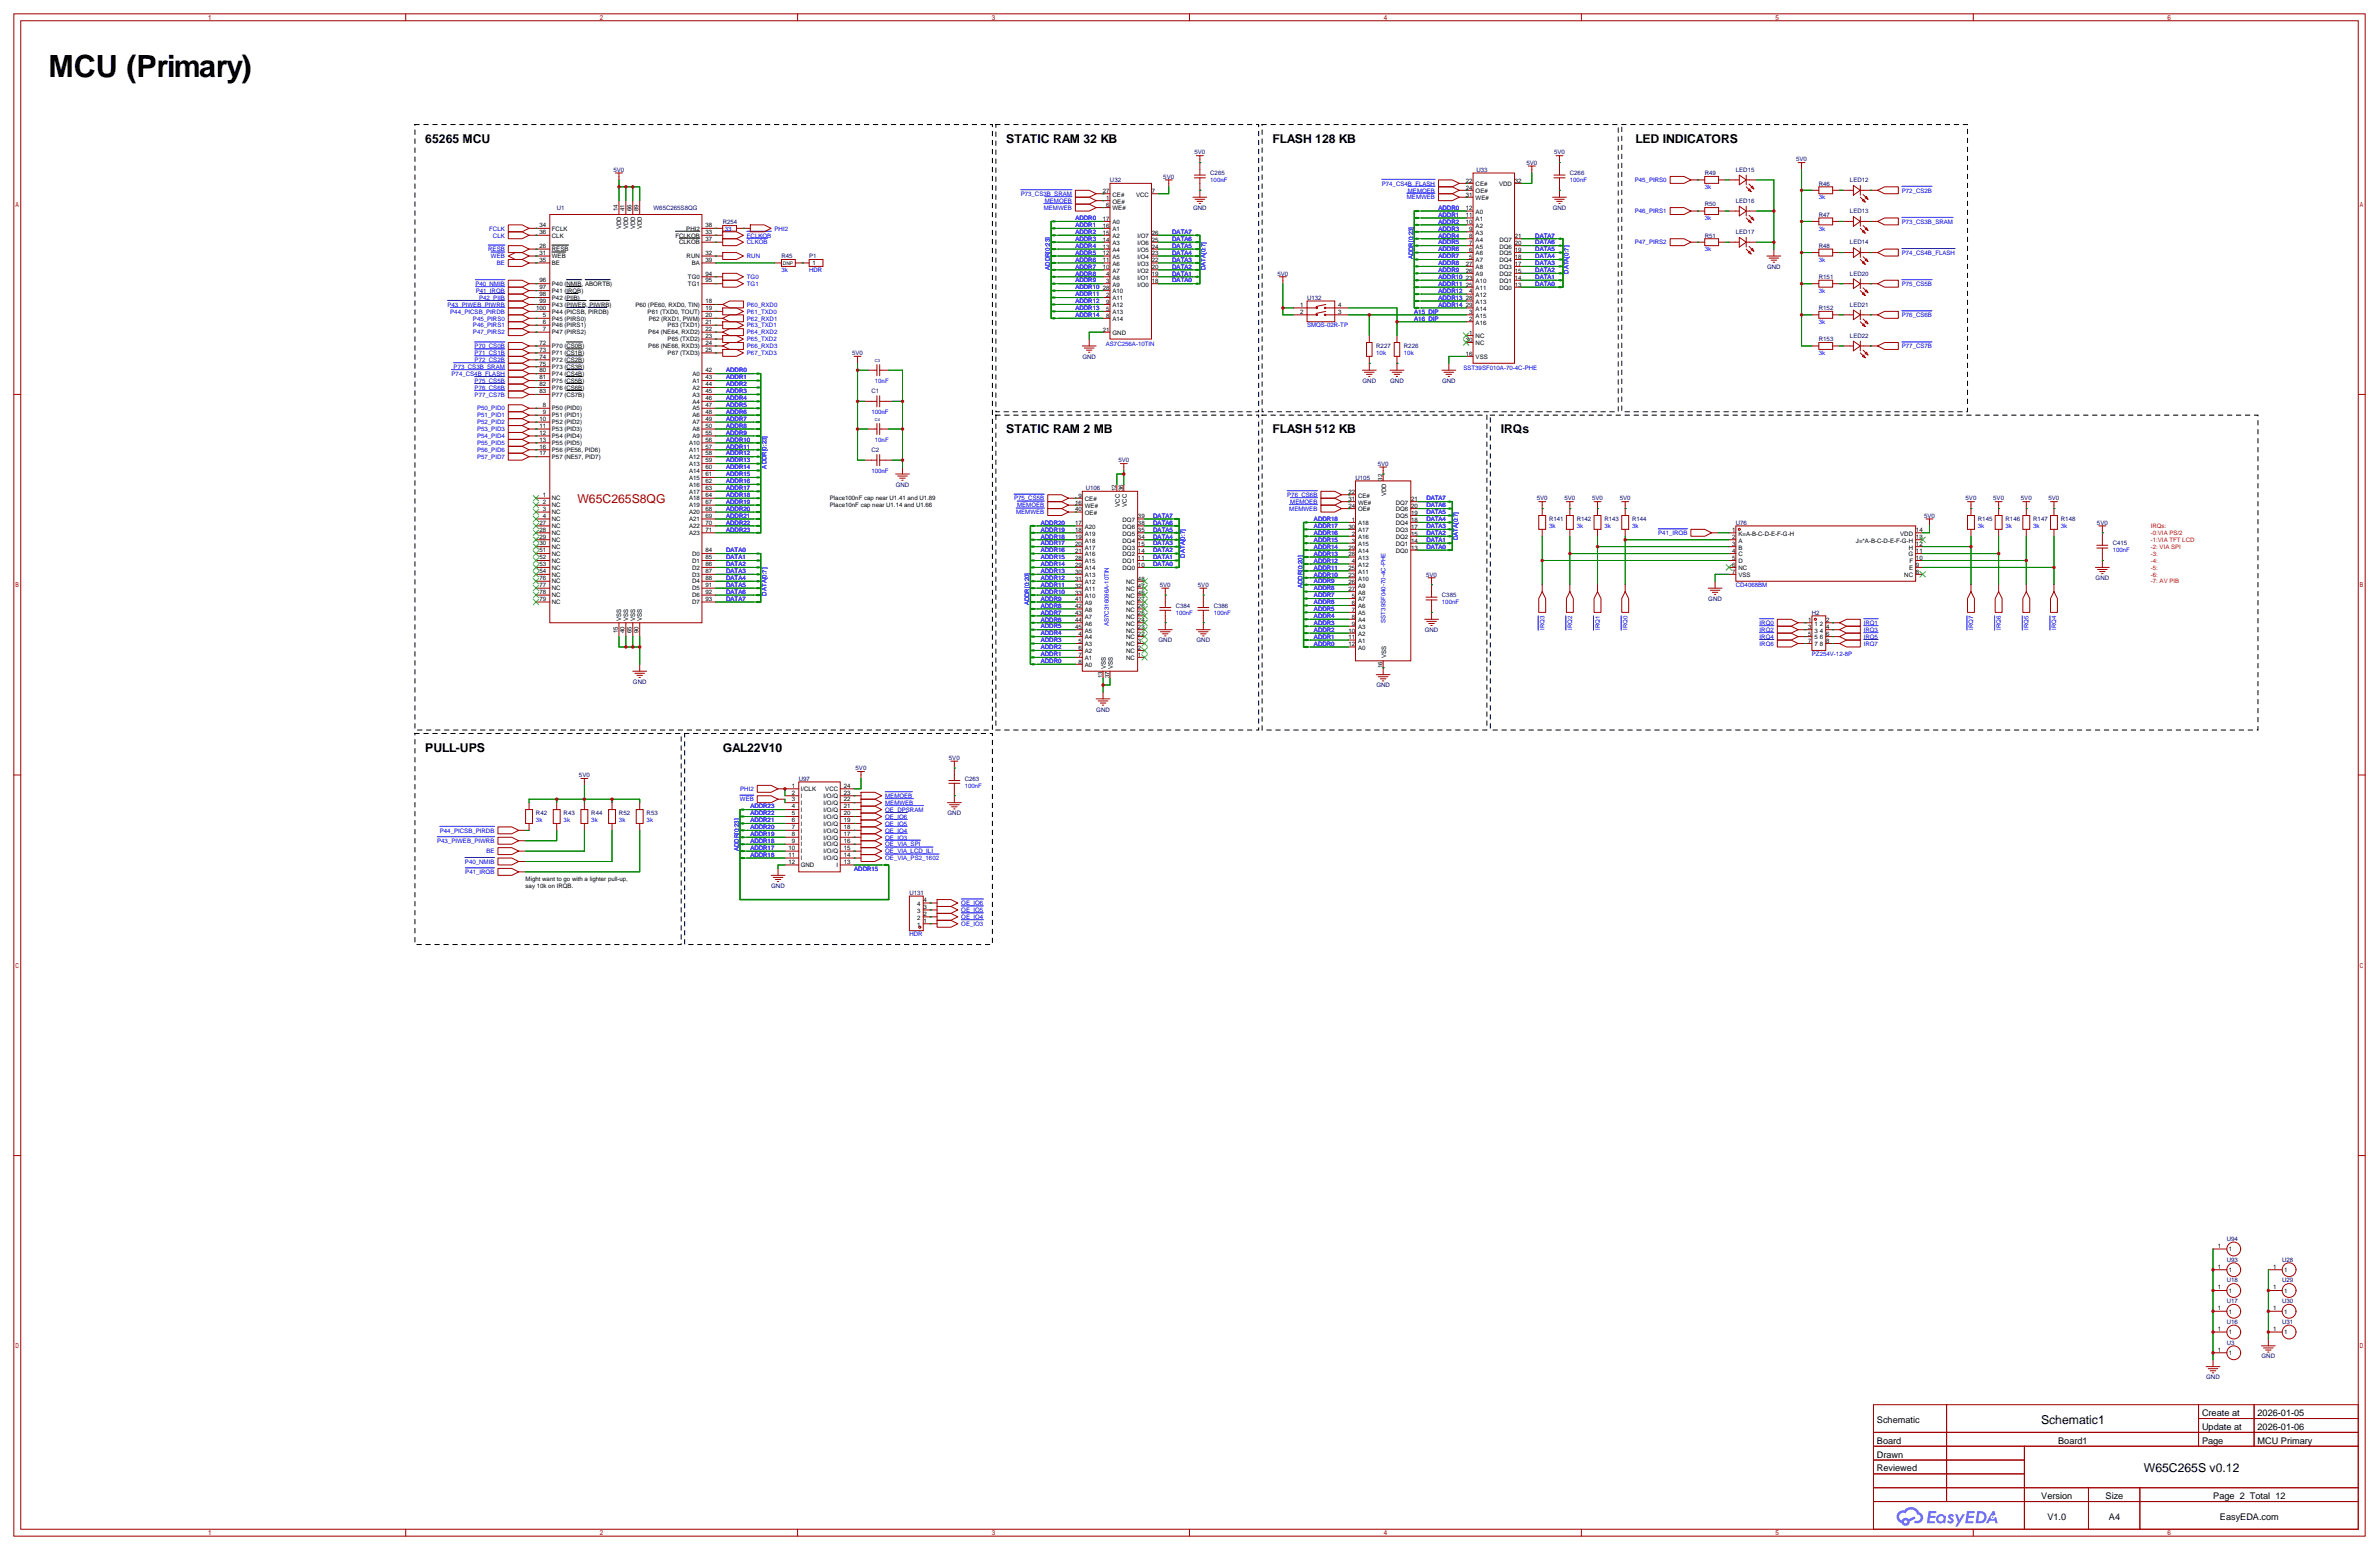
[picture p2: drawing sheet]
<svg xmlns="http://www.w3.org/2000/svg" width="874mm" height="569mm" viewBox="0 0 874 569" stroke-linecap="round" stroke-linejoin="round" font-family="sans-serif">
<defs><g id="words">
<text font-size="11.2" x="17.8" y="28.2">MCU (Primary)</text>
<g font-size="4.5">
<text x="156.2" y="52.4">65265 MCU</text>
<text x="369.6" y="52.4">STATIC RAM 32 KB</text>
<text x="467.4" y="52.4">FLASH 128 KB</text>
<text x="600.7" y="52.4">LED INDICATORS</text>
<text x="369.6" y="159.1">STATIC RAM 2 MB</text>
<text x="467.4" y="159.1">FLASH 512 KB</text>
<text x="551.2" y="159.1">IRQs</text>
<text x="156.2" y="276">PULL-UPS</text>
<text x="265.4" y="276.2">GAL22V10</text>
<text x="749.6" y="522.7">Schematic1</text>
<text x="787.4" y="540.5">W65C265S v0.12</text>
</g>
<text font-size="4.5" fill="#a00000" x="212.1" y="184.5">W65C265S8QG</text>
<g font-size="3.4">
<text x="808.8" y="519.8">Create at</text>
<text x="829.2" y="519.8">2026-01-05</text>
<text x="689.4" y="522.3">Schematic</text>
<text x="808.8" y="524.9">Update at</text>
<text x="829.2" y="524.9">2026-01-06</text>
<text x="689.4" y="530">Board</text>
<text x="755.9" y="530">Board1</text>
<text x="808.8" y="530">Page</text>
<text x="829.2" y="530">MCU Primary</text>
<text x="689.4" y="535">Drawn</text>
<text x="689.4" y="540.1">Reviewed</text>
<text x="749.7" y="550.3">Version</text>
<text x="773.3" y="550.3">Size</text>
<text x="812.9" y="550.3">Page 2 Total 12</text>
<text x="752" y="557.9">V1.0</text>
<text x="774.6" y="557.9">A4</text>
<text x="815.3" y="557.9">EasyEDA.com</text>
</g>
<g font-size="2.2" fill="#000080">
<text x="438.7" y="56.7">5V0</text>
<text x="570.8" y="56.7">5V0</text>
<text x="659.7" y="59.2">5V0</text>
<text x="225.3" y="63.1">5V0</text>
<text x="427.3" y="65.6">5V0</text>
<text x="444.5" y="64.3">C265</text>
<text x="542.3" y="63.1">U33</text>
<text x="560.6" y="60.5">5V0</text>
<text x="576.6" y="64.3">C266</text>
<text x="626.1" y="64.3">R49</text>
<text x="637.5" y="63.1">LED15</text>
<text x="407.7" y="66.9">U32</text>
<text x="668" y="68.1">R46</text>
<text x="679.4" y="66.9">LED12</text>
<text x="204.5" y="77">U1</text>
<text x="240" y="77">W65C265S8QG</text>
<text x="438.2" y="77">GND</text>
<text x="570.3" y="77">GND</text>
<text x="626.1" y="75.8">R50</text>
<text x="637.5" y="74.5">LED16</text>
<text x="265.4" y="82.1">R254</text>
<text x="668" y="79.6">R47</text>
<text x="679.4" y="78.3">LED13</text>
<text x="626.1" y="87.2">R51</text>
<text x="637.5" y="85.9">LED17</text>
<text x="679.4" y="89.7">LED14</text>
<text x="287" y="94.8">R45</text>
<text x="297.2" y="94.8">P1</text>
<text x="668" y="91">R48</text>
<text x="469.2" y="101.2">5V0</text>
<text x="649" y="98.6">GND</text>
<text x="679.4" y="101.2">LED20</text>
<text x="668" y="102.4">R151</text>
<text x="480.1" y="110">U132</text>
<text x="668" y="113.9">R152</text>
<text x="679.4" y="112.6">LED21</text>
<text x="668" y="125.3">R153</text>
<text x="679.4" y="124">LED22</text>
<text x="313" y="130.4">5V0</text>
<text x="397.6" y="131.6">GND</text>
<text x="505.5" y="127.8">R227</text>
<text x="515.6" y="127.8">R226</text>
<text x="500.4" y="140.5">GND</text>
<text x="510.6" y="140.5">GND</text>
<text x="529.6" y="140.5">GND</text>
<text x="320" y="144.3">C1</text>
<text x="320" y="165.9">C2</text>
<text x="410.8" y="169.7">5V0</text>
<text x="506" y="171">5V0</text>
<text x="329" y="178.6">GND</text>
<text x="398.8" y="179.9">U106</text>
<text x="497.8" y="176.1">U105</text>
<text x="564.4" y="183.7">5V0</text>
<text x="574.6" y="183.7">5V0</text>
<text x="584.7" y="183.7">5V0</text>
<text x="594.9" y="183.7">5V0</text>
<text x="721.9" y="183.7">5V0</text>
<text x="732.1" y="183.7">5V0</text>
<text x="742.2" y="183.7">5V0</text>
<text x="752.4" y="183.7">5V0</text>
<text x="569" y="191.3">R141</text>
<text x="579.1" y="191.3">R142</text>
<text x="589.3" y="191.3">R143</text>
<text x="599.4" y="191.3">R144</text>
<text x="706.7" y="190.1">5V0</text>
<text x="726.4" y="191.3">R145</text>
<text x="736.6" y="191.3">R146</text>
<text x="746.8" y="191.3">R147</text>
<text x="756.9" y="191.3">R148</text>
<text x="637.5" y="192.6">U76</text>
<text x="770.2" y="192.6">5V0</text>
<text x="776" y="200.2">C415</text>
<text x="426" y="215.5">5V0</text>
<text x="440" y="215.5">5V0</text>
<text x="523.8" y="211.6">5V0</text>
<text x="769.7" y="212.9">GND</text>
<text x="529.6" y="219.3">C385</text>
<text x="627.4" y="220.5">GND</text>
<text x="431.8" y="223.1">C384</text>
<text x="445.8" y="223.1">C386</text>
<text x="665.5" y="225.6">H2</text>
<text x="523.3" y="232">GND</text>
<text x="425.5" y="235.8">GND</text>
<text x="439.5" y="235.8">GND</text>
<text x="232.5" y="251">GND</text>
<text x="505.5" y="252.3">GND</text>
<text x="402.6" y="261.2">GND</text>
<text x="348.5" y="279">5V0</text>
<text x="212.6" y="285.3">5V0</text>
<text x="293.4" y="286.6">U97</text>
<text x="314.2" y="282.8">5V0</text>
<text x="354.3" y="286.6">C263</text>
<text x="196.8" y="299.3">R42</text>
<text x="207" y="299.3">R43</text>
<text x="217.2" y="299.3">R44</text>
<text x="227.3" y="299.3">R52</text>
<text x="237.5" y="299.3">R53</text>
<text x="348" y="299.3">GND</text>
<text x="283.3" y="325.9">GND</text>
<text x="334" y="328.5">U131</text>
<text x="817.9" y="455.5">U94</text>
<text x="817.9" y="463.1">U93</text>
<text x="838.2" y="463.1">U28</text>
<text x="817.9" y="470.7">U18</text>
<text x="838.2" y="470.7">U29</text>
<text x="817.9" y="478.3">U17</text>
<text x="838.2" y="478.3">U30</text>
<text x="817.9" y="486">U16</text>
<text x="838.2" y="486">U31</text>
<text x="817.9" y="493.6">U3</text>
<text x="830.6" y="498.7">GND</text>
<text x="810.3" y="506.3">GND</text>
</g>
<g font-size="2.2" fill="#00f">
<text x="374.9" y="71.9">P73_CS3B_SRAM</text>
<text x="444.5" y="66.9">100nF</text>
<text x="507.5" y="68.1">P74_CS4B_FLASH</text>
<text x="517.1" y="70.7">MEMOEB</text>
<text x="576.6" y="66.9">100nF</text>
<text x="600.4" y="66.9">P45_PIRS0</text>
<text x="626.1" y="69.4">3k</text>
<text x="698.5" y="70.7">P72_CS2B</text>
<text x="383.4" y="77">MEMWEB</text>
<text x="383.7" y="74.5">MEMOEB</text>
<text x="516.7" y="73.2">MEMWEB</text>
<text x="528.3" y="77">ADDR0</text>
<text x="668" y="73.2">3k</text>
<text x="395" y="80.8">ADDR0</text>
<text x="395" y="83.4">ADDR1</text>
<text x="528.3" y="79.6">ADDR1</text>
<text x="528.3" y="82.1">ADDR2</text>
<text x="600.4" y="78.3">P46_PIRS1</text>
<text x="626.1" y="80.8">3k</text>
<text x="698.5" y="82.1">P73_CS3B_SRAM</text>
<text x="179.7" y="84.6">FCLK</text>
<text x="181.1" y="87.2">CLK</text>
<text x="266.2" y="84.6">33</text>
<text x="274.3" y="87.2">FCLKOB</text>
<text x="274.3" y="89.7">CLKOB</text>
<text x="284.5" y="84.6">PHI2</text>
<text x="395" y="85.9">ADDR2</text>
<text x="395" y="88.5">ADDR3</text>
<text x="430.5" y="88.5">DATA6</text>
<text x="430.5" y="85.9">DATA7</text>
<text x="528.3" y="84.6">ADDR3</text>
<text x="528.3" y="87.2">ADDR4</text>
<text x="528.3" y="89.7">ADDR5</text>
<text x="563.9" y="89.7">DATA6</text>
<text x="563.9" y="87.2">DATA7</text>
<text x="600.4" y="89.7">P47_PIRS2</text>
<text x="668" y="84.6">3k</text>
<text x="179.3" y="92.3">RESB</text>
<text x="180.3" y="94.8">WEB</text>
<text x="274.3" y="94.8">RUN</text>
<text x="395" y="91">ADDR4</text>
<text x="395" y="93.5">ADDR5</text>
<text x="430.5" y="93.5">DATA4</text>
<text x="430.5" y="91">DATA5</text>
<text x="519" y="95.2" transform="rotate(-90 519 95.2)">ADDR[0:23]</text>
<text x="528.3" y="92.3">ADDR6</text>
<text x="528.3" y="94.8">ADDR7</text>
<text x="563.9" y="94.8">DATA4</text>
<text x="563.9" y="92.3">DATA5</text>
<text x="626.1" y="92.3">3k</text>
<text x="698.5" y="93.5">P74_CS4B_FLASH</text>
<text x="182.4" y="97.3">BE</text>
<text x="287" y="99.9">3k</text>
<text x="297.2" y="99.9">HDR</text>
<text x="385.6" y="99.1" transform="rotate(-90 385.6 99.1)">ADDR[0:23]</text>
<text x="395" y="96.1">ADDR6</text>
<text x="395" y="98.6">ADDR7</text>
<text x="395" y="101.2">ADDR8</text>
<text x="430.5" y="101.2">DATA1</text>
<text x="430.5" y="98.6">DATA2</text>
<text x="430.5" y="96.1">DATA3</text>
<text x="442.8" y="99.2" transform="rotate(-90 442.8 99.2)">DATA[0:7]</text>
<text x="528.3" y="97.3">ADDR8</text>
<text x="528.3" y="99.9">ADDR9</text>
<text x="563.9" y="99.9">DATA2</text>
<text x="563.9" y="97.3">DATA3</text>
<text x="576.1" y="100.5" transform="rotate(-90 576.1 100.5)">DATA[0:7]</text>
<text x="668" y="96.1">3k</text>
<text x="174.6" y="105">P40_NMIB</text>
<text x="174.7" y="107.5">P41_IRQB</text>
<text x="274.3" y="102.4">TG0</text>
<text x="274.3" y="105">TG1</text>
<text x="395" y="103.7">ADDR9</text>
<text x="395" y="106.2">ADDR10</text>
<text x="430.5" y="103.7">DATA0</text>
<text x="528.3" y="102.4">ADDR10</text>
<text x="528.3" y="105">ADDR11</text>
<text x="528.3" y="107.5">ADDR12</text>
<text x="563.9" y="105">DATA0</text>
<text x="563.9" y="102.4">DATA1</text>
<text x="668" y="107.5">3k</text>
<text x="698.5" y="105">P75_CS5B</text>
<text x="164.4" y="112.6">P43_PIWEB_PIWRB</text>
<text x="176" y="110">P42_PIIB</text>
<text x="274.3" y="112.6">P60_RXD0</text>
<text x="395" y="108.8">ADDR11</text>
<text x="395" y="111.3">ADDR12</text>
<text x="395" y="113.9">ADDR13</text>
<text x="528.3" y="110">ADDR13</text>
<text x="528.3" y="112.6">ADDR14</text>
<text x="165.4" y="115.1">P44_PICSB_PIRDB</text>
<text x="173.7" y="117.7">P45_PIRS0</text>
<text x="274.3" y="117.7">P62_RXD1</text>
<text x="274.3" y="115.1">P61_TXD0</text>
<text x="395" y="116.4">ADDR14</text>
<text x="519.4" y="117.7">A16_DIP</text>
<text x="519.4" y="115.1">A15_DIP</text>
<text x="668" y="118.9">3k</text>
<text x="698.5" y="116.4">P76_CS6B</text>
<text x="173.7" y="120.2">P46_PIRS1</text>
<text x="173.7" y="122.7">P47_PIRS2</text>
<text x="274.3" y="122.7">P64_RXD2</text>
<text x="274.3" y="120.2">P63_TXD1</text>
<text x="274.3" y="125.3">P65_TXD2</text>
<text x="480.1" y="120.2">SMQS-02R-TP</text>
<text x="174.3" y="130.4">P71_CS1B</text>
<text x="174.3" y="127.8">P70_CS0B</text>
<text x="274.3" y="127.8">P66_RXD3</text>
<text x="274.3" y="130.4">P67_TXD3</text>
<text x="406.1" y="127.1">AS7C256A-10TIN</text>
<text x="505.5" y="130.4">10k</text>
<text x="515.6" y="130.4">10k</text>
<text x="668" y="130.4">3k</text>
<text x="698.5" y="127.8">P77_CS7B</text>
<text x="165.9" y="138">P74_CS4B_FLASH</text>
<text x="166.6" y="135.4">P73_CS3B_SRAM</text>
<text x="174.3" y="132.9">P72_CS2B</text>
<text x="266.7" y="136.7">ADDR0</text>
<text x="537.5" y="135.9">SST39SF010A-70-4C-PHE</text>
<text x="174.3" y="143.1">P76_CS6B</text>
<text x="174.3" y="140.5">P75_CS5B</text>
<text x="266.7" y="139.3">ADDR1</text>
<text x="266.7" y="141.8">ADDR2</text>
<text x="321.3" y="140.5">10nF</text>
<text x="174.3" y="145.6">P77_CS7B</text>
<text x="266.7" y="144.3">ADDR3</text>
<text x="266.7" y="146.9">ADDR4</text>
<text x="266.7" y="149.4">ADDR5</text>
<text x="175.2" y="155.8">P52_PID2</text>
<text x="175.2" y="153.2">P51_PID1</text>
<text x="175.2" y="150.7">P50_PID0</text>
<text x="266.7" y="152">ADDR6</text>
<text x="266.7" y="154.5">ADDR7</text>
<text x="320" y="152">100nF</text>
<text x="175.2" y="160.8">P54_PID4</text>
<text x="175.2" y="158.3">P53_PID3</text>
<text x="266.7" y="157">ADDR8</text>
<text x="266.7" y="159.6">ADDR9</text>
<text x="175.2" y="165.9">P56_PID6</text>
<text x="175.2" y="163.4">P55_PID5</text>
<text x="266.7" y="162.1">ADDR10</text>
<text x="266.7" y="164.7">ADDR11</text>
<text x="266.7" y="167.2">ADDR12</text>
<text x="321.3" y="162.1">10nF</text>
<text x="175.2" y="168.5">P57_PID7</text>
<text x="266.7" y="169.7">ADDR13</text>
<text x="266.7" y="172.3">ADDR14</text>
<text x="281.5" y="172" transform="rotate(-90 281.5 172)">ADDR[0:23]</text>
<text x="320" y="173.5">100nF</text>
<text x="266.7" y="174.8">ADDR15</text>
<text x="266.7" y="177.4">ADDR16</text>
<text x="266.7" y="179.9">ADDR17</text>
<text x="266.7" y="182.4">ADDR18</text>
<text x="266.7" y="185">ADDR19</text>
<text x="372.5" y="183.7">P75_CS5B</text>
<text x="472.8" y="182.4">P76_CS6B</text>
<text x="473.9" y="185">MEMOEB</text>
<text x="523.9" y="183.7">DATA7</text>
<text x="266.7" y="187.5">ADDR20</text>
<text x="266.7" y="190.1">ADDR21</text>
<text x="373.2" y="188.8">MEMWEB</text>
<text x="373.6" y="186.2">MEMOEB</text>
<text x="423.5" y="190.1">DATA7</text>
<text x="473.5" y="187.5">MEMWEB</text>
<text x="482.6" y="191.3">ADDR18</text>
<text x="523.9" y="191.3">DATA4</text>
<text x="523.9" y="188.8">DATA5</text>
<text x="523.9" y="186.2">DATA6</text>
<text x="266.7" y="192.6">ADDR22</text>
<text x="266.7" y="195.1">ADDR23</text>
<text x="382.3" y="197.7">ADDR18</text>
<text x="382.3" y="195.1">ADDR19</text>
<text x="382.3" y="192.6">ADDR20</text>
<text x="423.5" y="197.7">DATA4</text>
<text x="423.5" y="195.1">DATA5</text>
<text x="423.5" y="192.6">DATA6</text>
<text x="482.6" y="196.4">ADDR16</text>
<text x="482.6" y="193.9">ADDR17</text>
<text x="523.9" y="196.4">DATA2</text>
<text x="523.9" y="193.9">DATA3</text>
<text x="569" y="193.9">3k</text>
<text x="579.1" y="193.9">3k</text>
<text x="589.3" y="193.9">3k</text>
<text x="599.4" y="193.9">3k</text>
<text x="609" y="196.4">P41_IRQB</text>
<text x="726.4" y="193.9">3k</text>
<text x="736.6" y="193.9">3k</text>
<text x="746.8" y="193.9">3k</text>
<text x="756.9" y="193.9">3k</text>
<text x="266.7" y="202.8">DATA0</text>
<text x="382.3" y="202.8">ADDR16</text>
<text x="382.3" y="200.2">ADDR17</text>
<text x="423.5" y="202.8">DATA2</text>
<text x="423.5" y="200.2">DATA3</text>
<text x="482.6" y="201.5">ADDR14</text>
<text x="482.6" y="198.9">ADDR15</text>
<text x="523.9" y="201.5">DATA0</text>
<text x="523.9" y="198.9">DATA1</text>
<text x="535.5" y="198.3" transform="rotate(-90 535.5 198.3)">DATA[0:7]</text>
<text x="776" y="202.8">100nF</text>
<text x="266.7" y="205.3">DATA1</text>
<text x="266.7" y="207.8">DATA2</text>
<text x="382.3" y="207.8">ADDR14</text>
<text x="382.3" y="205.3">ADDR15</text>
<text x="423.5" y="207.8">DATA0</text>
<text x="423.5" y="205.3">DATA1</text>
<text x="435.2" y="204.6" transform="rotate(-90 435.2 204.6)">DATA[0:7]</text>
<text x="482.6" y="209.1">ADDR11</text>
<text x="482.6" y="206.6">ADDR12</text>
<text x="482.6" y="204">ADDR13</text>
<text x="266.7" y="210.4">DATA3</text>
<text x="266.7" y="212.9">DATA4</text>
<text x="266.7" y="215.5">DATA5</text>
<text x="382.3" y="215.5">ADDR11</text>
<text x="382.3" y="212.9">ADDR12</text>
<text x="382.3" y="210.4">ADDR13</text>
<text x="478.3" y="215.9" transform="rotate(-90 478.3 215.9)">ADDR[0:20]</text>
<text x="482.6" y="214.2">ADDR9</text>
<text x="482.6" y="211.6">ADDR10</text>
<text x="637.5" y="215.5">CD4068BM</text>
<text x="266.7" y="218">DATA6</text>
<text x="266.7" y="220.5">DATA7</text>
<text x="281.5" y="218.6" transform="rotate(-90 281.5 218.6)">DATA[0:7]</text>
<text x="382.3" y="220.5">ADDR9</text>
<text x="382.3" y="218">ADDR10</text>
<text x="482.6" y="221.8">ADDR6</text>
<text x="482.6" y="219.3">ADDR7</text>
<text x="482.6" y="216.7">ADDR8</text>
<text x="529.6" y="221.8">100nF</text>
<text x="378" y="222.3" transform="rotate(-90 378 222.3)">ADDR[0:20]</text>
<text x="382.3" y="225.6">ADDR7</text>
<text x="382.3" y="223.1">ADDR8</text>
<text x="431.8" y="225.6">100nF</text>
<text x="445.8" y="225.6">100nF</text>
<text x="482.6" y="226.9">ADDR4</text>
<text x="482.6" y="224.3">ADDR5</text>
<text x="382.3" y="233.2">ADDR4</text>
<text x="382.3" y="230.7">ADDR5</text>
<text x="382.3" y="228.2">ADDR6</text>
<text x="407.2" y="229.9" transform="rotate(-90 407.2 229.9)">AS7C316096A-10TIN</text>
<text x="482.6" y="232">ADDR2</text>
<text x="482.6" y="229.4">ADDR3</text>
<text x="508.8" y="228.6" transform="rotate(-90 508.8 228.6)">SST39SF040-70-4C-PHE</text>
<text x="567.2" y="231.3" transform="rotate(-90 567.2 231.3)">IRQ3</text>
<text x="577.4" y="231.3" transform="rotate(-90 577.4 231.3)">IRQ2</text>
<text x="587.6" y="231.3" transform="rotate(-90 587.6 231.3)">IRQ1</text>
<text x="597.7" y="231.3" transform="rotate(-90 597.7 231.3)">IRQ0</text>
<text x="646.3" y="229.4">IRQ0</text>
<text x="646.3" y="232">IRQ2</text>
<text x="684.5" y="229.4">IRQ1</text>
<text x="684.5" y="232">IRQ3</text>
<text x="724.7" y="231.3" transform="rotate(-90 724.7 231.3)">IRQ7</text>
<text x="734.9" y="231.3" transform="rotate(-90 734.9 231.3)">IRQ6</text>
<text x="745" y="231.3" transform="rotate(-90 745 231.3)">IRQ5</text>
<text x="755.2" y="231.3" transform="rotate(-90 755.2 231.3)">IRQ4</text>
<text x="382.3" y="238.3">ADDR2</text>
<text x="382.3" y="235.8">ADDR3</text>
<text x="482.6" y="237">ADDR0</text>
<text x="482.6" y="234.5">ADDR1</text>
<text x="646.3" y="234.5">IRQ4</text>
<text x="646.3" y="237">IRQ6</text>
<text x="684.5" y="234.5">IRQ5</text>
<text x="684.5" y="237">IRQ7</text>
<text x="382.3" y="243.4">ADDR0</text>
<text x="382.3" y="240.9">ADDR1</text>
<text x="665.5" y="240.9">PZ254V-12-8P</text>
<text x="271.9" y="290.4">PHI2</text>
<text x="325.1" y="292.9">MEMOEB</text>
<text x="354.3" y="289.1">100nF</text>
<text x="271.8" y="294.2">WEB</text>
<text x="275.6" y="299.3">ADDR22</text>
<text x="275.6" y="296.7">ADDR23</text>
<text x="325.1" y="295.5">MEMWEB</text>
<text x="325.1" y="298">OE_DPSRAM</text>
<text x="161.6" y="305.6">P44_PICSB_PIRDB</text>
<text x="196.8" y="301.8">3k</text>
<text x="207" y="301.8">3k</text>
<text x="217.2" y="301.8">3k</text>
<text x="227.3" y="301.8">3k</text>
<text x="237.5" y="301.8">3k</text>
<text x="275.6" y="304.4">ADDR20</text>
<text x="275.6" y="301.8">ADDR21</text>
<text x="325.1" y="305.6">OE_IO4</text>
<text x="325.1" y="303.1">OE_IO5</text>
<text x="325.1" y="300.5">OE_IO6</text>
<text x="160.6" y="309.4">P43_PIWEB_PIWRB</text>
<text x="275.6" y="312">ADDR17</text>
<text x="275.6" y="309.4">ADDR18</text>
<text x="275.6" y="306.9">ADDR19</text>
<text x="325.1" y="308.2">OE_IO3</text>
<text x="325.1" y="310.7">OE_VIA_SPI</text>
<text x="170.8" y="317.1">P40_NMIB</text>
<text x="178.6" y="313.2">BE</text>
<text x="271.3" y="312.4" transform="rotate(-90 271.3 312.4)">ADDR[0:23]</text>
<text x="275.6" y="314.5">ADDR16</text>
<text x="325.1" y="315.8">OE_VIA_PS2_1602</text>
<text x="325.1" y="313.2">OE_VIA_LCD_ILI</text>
<text x="170.9" y="320.9">P41_IRQB</text>
<text x="313.7" y="319.6">ADDR15</text>
<text x="353.1" y="334.8">OE_IO5</text>
<text x="353.1" y="332.3">OE_IO6</text>
<text x="353.1" y="339.9">OE_IO3</text>
<text x="353.1" y="337.4">OE_IO4</text>
<text x="334" y="343.7">HDR</text>
</g>
<g font-size="2.2">
<text x="405.1" y="70.9">27</text>
<text x="423" y="70.9">7</text>
<text x="538.4" y="67.1">22</text>
<text x="538.4" y="69.6">24</text>
<text x="542" y="68.4">CE#</text>
<text x="542" y="70.9">OE#</text>
<text x="550.6" y="68.4">VDD</text>
<text x="556.4" y="67.1">32</text>
<text x="226.9" y="77.5" transform="rotate(-90 226.9 77.5)">14</text>
<text x="229.4" y="77.5" transform="rotate(-90 229.4 77.5)">41</text>
<text x="232" y="77.5" transform="rotate(-90 232 77.5)">66</text>
<text x="234.5" y="77.5" transform="rotate(-90 234.5 77.5)">89</text>
<text x="406.3" y="73.4">1</text>
<text x="406.3" y="76">6</text>
<text x="408.6" y="74.7">OE#</text>
<text x="408.6" y="77.3">WE#</text>
<text x="408.6" y="72.2">CE#</text>
<text x="417.2" y="72.2">VCC</text>
<text x="538.4" y="77.3">12</text>
<text x="538.4" y="72.2">31</text>
<text x="542" y="73.4">WE#</text>
<text x="198.2" y="83.4">34</text>
<text x="259.1" y="83.4">38</text>
<text x="405.1" y="83.6">16</text>
<text x="405.1" y="81.1">17</text>
<text x="408.6" y="82.3">A0</text>
<text x="538.4" y="82.3">10</text>
<text x="538.4" y="79.8">11</text>
<text x="542" y="83.6">A2</text>
<text x="542" y="81.1">A1</text>
<text x="542" y="78.5">A0</text>
<text x="198.2" y="85.9">36</text>
<text x="202.7" y="84.6">FCLK</text>
<text x="202.7" y="87.2">CLK</text>
<text x="228.2" y="84.2" transform="rotate(-90 228.2 84.2)">VDD</text>
<text x="230.7" y="84.2" transform="rotate(-90 230.7 84.2)">VDD</text>
<text x="233.2" y="84.2" transform="rotate(-90 233.2 84.2)">VDD</text>
<text x="235.8" y="84.2" transform="rotate(-90 235.8 84.2)">VDD</text>
<text x="248.1" y="87.2">FCLKOB</text>
<text x="249.4" y="89.7">CLKOB</text>
<text x="252.1" y="84.6">PHI2</text>
<text x="259.1" y="85.9">33</text>
<text x="259.1" y="88.5">37</text>
<text x="405.1" y="88.7">14</text>
<text x="405.1" y="86.1">15</text>
<text x="408.6" y="90">A3</text>
<text x="408.6" y="87.4">A2</text>
<text x="408.6" y="84.9">A1</text>
<text x="417.7" y="90">I/O6</text>
<text x="417.7" y="87.4">I/O7</text>
<text x="423" y="88.7">25</text>
<text x="423" y="86.1">26</text>
<text x="539.6" y="90">7</text>
<text x="539.6" y="87.4">8</text>
<text x="539.6" y="84.9">9</text>
<text x="542" y="88.7">A4</text>
<text x="542" y="86.1">A3</text>
<text x="550.7" y="88.7">DQ7</text>
<text x="556.4" y="90">20</text>
<text x="556.4" y="87.4">21</text>
<text x="198.2" y="91">26</text>
<text x="198.2" y="93.5">31</text>
<text x="202.7" y="92.3">RESB</text>
<text x="202.7" y="94.8">WEB</text>
<text x="252.2" y="94.8">RUN</text>
<text x="259.1" y="93.5">32</text>
<text x="405.1" y="93.8">12</text>
<text x="405.1" y="91.2">13</text>
<text x="408.6" y="95">A5</text>
<text x="408.6" y="92.5">A4</text>
<text x="417.7" y="95">I/O4</text>
<text x="417.7" y="92.5">I/O5</text>
<text x="423" y="93.8">23</text>
<text x="423" y="91.2">24</text>
<text x="539.6" y="95">5</text>
<text x="539.6" y="92.5">6</text>
<text x="542" y="93.8">A6</text>
<text x="542" y="91.2">A5</text>
<text x="550.7" y="93.8">DQ5</text>
<text x="550.7" y="91.2">DQ6</text>
<text x="556.4" y="95">18</text>
<text x="556.4" y="92.5">19</text>
<text x="198.2" y="96.1">35</text>
<text x="202.7" y="97.3">BE</text>
<text x="254.1" y="97.3">BA</text>
<text x="259.1" y="96.1">39</text>
<text x="259.1" y="101.2">94</text>
<text x="298.4" y="97.3">1</text>
<text x="405.1" y="98.8">10</text>
<text x="405.1" y="96.3">11</text>
<text x="406.3" y="101.4">4</text>
<text x="408.6" y="100.1">A7</text>
<text x="408.6" y="97.6">A6</text>
<text x="417.7" y="100.1">I/O2</text>
<text x="417.7" y="97.6">I/O3</text>
<text x="423" y="101.4">19</text>
<text x="423" y="98.8">20</text>
<text x="423" y="96.3">22</text>
<text x="538.4" y="100.1">26</text>
<text x="538.4" y="97.6">27</text>
<text x="542" y="96.3">A7</text>
<text x="542" y="101.4">A9</text>
<text x="542" y="98.8">A8</text>
<text x="550.7" y="101.4">DQ2</text>
<text x="550.7" y="98.8">DQ3</text>
<text x="550.7" y="96.3">DQ4</text>
<text x="556.4" y="100.1">15</text>
<text x="556.4" y="97.6">17</text>
<text x="198.2" y="103.7">96</text>
<text x="198.2" y="106.2">97</text>
<text x="202.7" y="105">P40 (NMIB, ABORTB)</text>
<text x="202.7" y="107.5">P41 (IRQB)</text>
<text x="252.7" y="102.4">TG0</text>
<text x="252.7" y="105">TG1</text>
<text x="259.1" y="103.7">95</text>
<text x="405.1" y="106.5">28</text>
<text x="406.3" y="103.9">3</text>
<text x="408.6" y="105.2">A9</text>
<text x="408.6" y="102.7">A8</text>
<text x="408.6" y="107.7">A10</text>
<text x="417.7" y="105.2">I/O0</text>
<text x="417.7" y="102.7">I/O1</text>
<text x="423" y="103.9">18</text>
<text x="538.4" y="102.7">23</text>
<text x="538.4" y="105.2">25</text>
<text x="539.6" y="107.7">4</text>
<text x="542" y="103.9">A10</text>
<text x="542" y="106.5">A11</text>
<text x="550.7" y="106.5">DQ0</text>
<text x="550.7" y="103.9">DQ1</text>
<text x="556.4" y="105.2">13</text>
<text x="556.4" y="102.7">14</text>
<text x="196.9" y="113.9">100</text>
<text x="198.2" y="108.8">98</text>
<text x="198.2" y="111.3">99</text>
<text x="202.7" y="110">P42 (PIIB)</text>
<text x="202.7" y="112.6">P43 (PIWEB, PIWRB)</text>
<text x="233.4" y="112.6">P60 (PE60, RXD0, TIN)</text>
<text x="259.1" y="111.3">18</text>
<text x="259.1" y="113.9">19</text>
<text x="406.3" y="109">2</text>
<text x="406.3" y="111.5">9</text>
<text x="408.6" y="110.3">A11</text>
<text x="408.6" y="112.8">A12</text>
<text x="477.5" y="112.8">1</text>
<text x="491.5" y="112.8">4</text>
<text x="538.4" y="110.3">28</text>
<text x="538.4" y="112.8">29</text>
<text x="542" y="109">A12</text>
<text x="542" y="111.5">A13</text>
<text x="199.4" y="116.4">5</text>
<text x="199.4" y="118.9">6</text>
<text x="202.7" y="115.1">P44 (PICSB, PIRDB)</text>
<text x="202.7" y="117.7">P45 (PIRS0)</text>
<text x="237.9" y="115.1">P61 (TXD0, TOUT)</text>
<text x="238.2" y="117.7">P62 (RXD1, PWM)</text>
<text x="259.1" y="116.4">20</text>
<text x="259.1" y="118.9">21</text>
<text x="406.3" y="114.1">5</text>
<text x="406.3" y="116.6">8</text>
<text x="408.6" y="115.4">A13</text>
<text x="408.6" y="117.9">A14</text>
<text x="477.5" y="115.4">2</text>
<text x="491.5" y="115.4">3</text>
<text x="539.6" y="117.9">2</text>
<text x="539.6" y="115.4">3</text>
<text x="542" y="119.2">A16</text>
<text x="542" y="116.6">A15</text>
<text x="542" y="114.1">A14</text>
<text x="199.4" y="121.5">7</text>
<text x="202.7" y="120.2">P46 (PIRS1)</text>
<text x="202.7" y="122.7">P47 (PIRS2)</text>
<text x="238.1" y="122.7">P64 (NE64, RXD2)</text>
<text x="245.2" y="120.2">P63 (TXD1)</text>
<text x="245.2" y="125.3">P65 (TXD2)</text>
<text x="259.1" y="121.5">22</text>
<text x="259.1" y="124">23</text>
<text x="405.1" y="121.7">21</text>
<text x="408.6" y="123">GND</text>
<text x="538.4" y="125.5">30</text>
<text x="539.6" y="123">1</text>
<text x="542" y="124.2">NC</text>
<text x="198.2" y="126.6">72</text>
<text x="198.2" y="129.1">73</text>
<text x="198.2" y="131.6">74</text>
<text x="202.7" y="127.8">P70 (CS0B)</text>
<text x="202.7" y="130.4">P71 (CS1B)</text>
<text x="238.1" y="127.8">P66 (NE66, RXD3)</text>
<text x="245.2" y="130.4">P67 (TXD3)</text>
<text x="259.1" y="126.6">24</text>
<text x="259.1" y="129.1">25</text>
<text x="538.4" y="130.6">16</text>
<text x="542" y="131.9">VSS</text>
<text x="542" y="126.8">NC</text>
<text x="198.2" y="134.2">75</text>
<text x="198.2" y="136.7">80</text>
<text x="202.7" y="132.9">P72 (CS2B)</text>
<text x="202.7" y="135.4">P73 (CS3B)</text>
<text x="202.7" y="138">P74 (CS4B)</text>
<text x="254.3" y="138">A0</text>
<text x="259.1" y="136.7">42</text>
<text x="198.2" y="139.3">81</text>
<text x="198.2" y="141.8">82</text>
<text x="202.7" y="140.5">P75 (CS5B)</text>
<text x="202.7" y="143.1">P76 (CS6B)</text>
<text x="254.3" y="140.5">A1</text>
<text x="254.3" y="143.1">A2</text>
<text x="259.1" y="139.3">43</text>
<text x="259.1" y="141.8">44</text>
<text x="198.2" y="144.3">83</text>
<text x="199.4" y="149.4">8</text>
<text x="202.7" y="145.6">P77 (CS7B)</text>
<text x="254.3" y="145.6">A3</text>
<text x="254.3" y="148.1">A4</text>
<text x="259.1" y="144.3">45</text>
<text x="259.1" y="146.9">46</text>
<text x="259.1" y="149.4">47</text>
<text x="198.2" y="154.5">10</text>
<text x="199.4" y="152">9</text>
<text x="202.7" y="150.7">P50 (PID0)</text>
<text x="202.7" y="153.2">P51 (PID1)</text>
<text x="202.7" y="155.8">P52 (PID2)</text>
<text x="254.3" y="150.7">A5</text>
<text x="254.3" y="153.2">A6</text>
<text x="254.3" y="155.8">A7</text>
<text x="259.1" y="152">48</text>
<text x="259.1" y="154.5">49</text>
<text x="198.2" y="157">11</text>
<text x="198.2" y="159.6">12</text>
<text x="202.7" y="158.3">P53 (PID3)</text>
<text x="202.7" y="160.8">P54 (PID4)</text>
<text x="254.3" y="158.3">A8</text>
<text x="254.3" y="160.8">A9</text>
<text x="259.1" y="157">50</text>
<text x="259.1" y="159.6">55</text>
<text x="198.2" y="164.7">16</text>
<text x="198.2" y="167.2">17</text>
<text x="198.2" y="162.1">13</text>
<text x="202.7" y="165.9">P56 (PE56, PID6)</text>
<text x="202.7" y="163.4">P55 (PID5)</text>
<text x="253.1" y="163.4">A10</text>
<text x="253.1" y="165.9">A11</text>
<text x="259.1" y="162.1">56</text>
<text x="259.1" y="164.7">57</text>
<text x="259.1" y="167.2">58</text>
<text x="202.7" y="168.5">P57 (NE57, PID7)</text>
<text x="253.1" y="168.5">A12</text>
<text x="253.1" y="171">A13</text>
<text x="253.1" y="173.5">A14</text>
<text x="259.1" y="169.7">59</text>
<text x="259.1" y="172.3">60</text>
<text x="253.1" y="176.1">A15</text>
<text x="253.1" y="178.6">A16</text>
<text x="259.1" y="174.8">61</text>
<text x="259.1" y="177.4">62</text>
<text x="259.1" y="179.9">63</text>
<text x="507.8" y="176.4" transform="rotate(-90 507.8 176.4)">32</text>
<text x="199.4" y="182.4">1</text>
<text x="199.4" y="185">2</text>
<text x="202.7" y="183.7">NC</text>
<text x="253.1" y="181.2">A17</text>
<text x="253.1" y="183.7">A18</text>
<text x="259.1" y="182.4">64</text>
<text x="259.1" y="185">67</text>
<text x="304.8" y="183.7">Place100nF cap near U1.41 and U1.89</text>
<text x="394.9" y="185.2">16</text>
<text x="396.1" y="182.7">9</text>
<text x="398.4" y="183.9">CE#</text>
<text x="410" y="180.2" transform="rotate(-90 410 180.2)">12</text>
<text x="412.5" y="180.2" transform="rotate(-90 412.5 180.2)">36</text>
<text x="495.2" y="181.4">22</text>
<text x="495.2" y="183.9">31</text>
<text x="498.8" y="182.7">CE#</text>
<text x="498.8" y="185.2">WE#</text>
<text x="509.1" y="182.2" transform="rotate(-90 509.1 182.2)">VDD</text>
<text x="512.6" y="185.2">DQ7</text>
<text x="518.3" y="183.9">21</text>
<text x="199.4" y="187.5">3</text>
<text x="199.4" y="190.1">4</text>
<text x="202.7" y="186.2">NC</text>
<text x="202.7" y="188.8">NC</text>
<text x="202.7" y="191.3">NC</text>
<text x="253.1" y="186.2">A19</text>
<text x="253.1" y="188.8">A20</text>
<text x="253.1" y="191.3">A21</text>
<text x="259.1" y="187.5">68</text>
<text x="259.1" y="190.1">69</text>
<text x="304.8" y="186.2">Place10nF cap near U1.14 and U1.66</text>
<text x="394.9" y="187.7">40</text>
<text x="398.4" y="186.5">WE#</text>
<text x="398.4" y="189">OE#</text>
<text x="411.3" y="186" transform="rotate(-90 411.3 186)">VCC</text>
<text x="412.3" y="191.6">DQ7</text>
<text x="413.8" y="186" transform="rotate(-90 413.8 186)">VCC</text>
<text x="418" y="190.3">39</text>
<text x="495.2" y="186.5">24</text>
<text x="496.5" y="191.6">1</text>
<text x="498.8" y="187.7">OE#</text>
<text x="512.6" y="190.3">DQ5</text>
<text x="512.6" y="187.7">DQ6</text>
<text x="518.3" y="191.6">18</text>
<text x="518.3" y="189">19</text>
<text x="518.3" y="186.5">20</text>
<text x="198.2" y="192.6">27</text>
<text x="198.2" y="195.1">28</text>
<text x="198.2" y="197.7">29</text>
<text x="202.7" y="193.9">NC</text>
<text x="202.7" y="196.4">NC</text>
<text x="253.1" y="193.9">A22</text>
<text x="253.1" y="196.4">A23</text>
<text x="259.1" y="192.6">70</text>
<text x="259.1" y="195.1">71</text>
<text x="394.9" y="192.8">17</text>
<text x="394.9" y="195.4">18</text>
<text x="394.9" y="197.9">19</text>
<text x="398.4" y="194.1">A20</text>
<text x="398.4" y="196.6">A19</text>
<text x="412.3" y="196.6">DQ5</text>
<text x="412.3" y="194.1">DQ6</text>
<text x="418" y="197.9">34</text>
<text x="418" y="195.4">35</text>
<text x="418" y="192.8">38</text>
<text x="495.2" y="194.1">30</text>
<text x="496.5" y="196.6">2</text>
<text x="498.8" y="192.8">A18</text>
<text x="498.8" y="197.9">A16</text>
<text x="498.8" y="195.4">A17</text>
<text x="512.6" y="197.9">DQ2</text>
<text x="512.6" y="195.4">DQ3</text>
<text x="512.6" y="192.8">DQ4</text>
<text x="518.3" y="196.6">15</text>
<text x="518.3" y="194.1">17</text>
<text x="636.2" y="195.4">1</text>
<text x="636.2" y="197.9">2</text>
<text x="638.5" y="196.6">K=A-B-C-D-E-F-G-H</text>
<text x="697.9" y="196.6">VDD</text>
<text x="703.7" y="197.9">13</text>
<text x="703.7" y="195.4">14</text>
<text x="198.2" y="200.2">30</text>
<text x="198.2" y="202.8">51</text>
<text x="202.7" y="198.9">NC</text>
<text x="202.7" y="201.5">NC</text>
<text x="259.1" y="202.8">84</text>
<text x="394.9" y="200.4">20</text>
<text x="394.9" y="203">21</text>
<text x="398.4" y="199.2">A18</text>
<text x="398.4" y="201.7">A17</text>
<text x="412.3" y="201.7">DQ3</text>
<text x="412.3" y="199.2">DQ4</text>
<text x="418" y="203">14</text>
<text x="418" y="200.4">15</text>
<text x="495.2" y="201.7">29</text>
<text x="496.5" y="199.2">3</text>
<text x="498.8" y="200.4">A15</text>
<text x="498.8" y="203">A14</text>
<text x="512.6" y="203">DQ0</text>
<text x="512.6" y="200.4">DQ1</text>
<text x="518.3" y="201.7">13</text>
<text x="518.3" y="199.2">14</text>
<text x="636.2" y="200.4">3</text>
<text x="636.2" y="203">4</text>
<text x="638.5" y="199.2">A</text>
<text x="638.5" y="201.7">B</text>
<text x="681.7" y="199.2">J=*A-B-C-D-E-F-G-H</text>
<text x="701" y="201.7">H</text>
<text x="703.7" y="203">11</text>
<text x="703.7" y="200.4">12</text>
<text x="198.2" y="205.3">52</text>
<text x="198.2" y="207.8">53</text>
<text x="202.7" y="204">NC</text>
<text x="202.7" y="206.6">NC</text>
<text x="202.7" y="209.1">NC</text>
<text x="254.2" y="204">D0</text>
<text x="254.2" y="206.6">D1</text>
<text x="254.2" y="209.1">D2</text>
<text x="259.1" y="205.3">85</text>
<text x="259.1" y="207.8">86</text>
<text x="394.9" y="205.5">28</text>
<text x="394.9" y="208.1">29</text>
<text x="398.4" y="204.3">A16</text>
<text x="398.4" y="206.8">A15</text>
<text x="398.4" y="209.3">A14</text>
<text x="412.3" y="209.3">DQ0</text>
<text x="412.3" y="206.8">DQ1</text>
<text x="412.3" y="204.3">DQ2</text>
<text x="418" y="208.1">10</text>
<text x="418" y="205.5">11</text>
<text x="495.2" y="209.3">25</text>
<text x="495.2" y="204.3">28</text>
<text x="496.5" y="206.8">4</text>
<text x="498.8" y="208.1">A12</text>
<text x="498.8" y="205.5">A13</text>
<text x="636.2" y="205.5">5</text>
<text x="636.2" y="208.1">6</text>
<text x="638.5" y="204.3">C</text>
<text x="638.5" y="206.8">D</text>
<text x="638.5" y="209.3">NC</text>
<text x="700.9" y="204.3">G</text>
<text x="701.1" y="209.3">E</text>
<text x="701.3" y="206.8">F</text>
<text x="703.7" y="208.1">9</text>
<text x="703.7" y="205.5">10</text>
<text x="198.2" y="210.4">54</text>
<text x="198.2" y="212.9">76</text>
<text x="198.2" y="215.5">77</text>
<text x="202.7" y="211.6">NC</text>
<text x="202.7" y="214.2">NC</text>
<text x="254.2" y="211.6">D3</text>
<text x="254.2" y="214.2">D4</text>
<text x="259.1" y="210.4">87</text>
<text x="259.1" y="212.9">88</text>
<text x="259.1" y="215.5">91</text>
<text x="394.9" y="210.6">30</text>
<text x="394.9" y="213.1">31</text>
<text x="394.9" y="215.7">32</text>
<text x="398.4" y="211.9">A13</text>
<text x="398.4" y="214.4">A12</text>
<text x="413.7" y="214.4">NC</text>
<text x="418" y="215.7">47</text>
<text x="418" y="213.1">48</text>
<text x="495.2" y="211.9">23</text>
<text x="495.2" y="214.4">26</text>
<text x="498.8" y="213.1">A10</text>
<text x="498.8" y="210.6">A11</text>
<text x="498.8" y="215.7">A9</text>
<text x="636.2" y="210.6">7</text>
<text x="638.5" y="211.9">VSS</text>
<text x="699.4" y="211.9">NC</text>
<text x="703.7" y="210.6">8</text>
<text x="198.2" y="218">78</text>
<text x="198.2" y="220.5">79</text>
<text x="202.7" y="216.7">NC</text>
<text x="202.7" y="219.3">NC</text>
<text x="202.7" y="221.8">NC</text>
<text x="254.2" y="216.7">D5</text>
<text x="254.2" y="219.3">D6</text>
<text x="254.2" y="221.8">D7</text>
<text x="259.1" y="218">92</text>
<text x="259.1" y="220.5">93</text>
<text x="394.9" y="218.2">33</text>
<text x="394.9" y="220.8">41</text>
<text x="398.4" y="217">A11</text>
<text x="398.4" y="219.5">A10</text>
<text x="413.7" y="219.5">NC</text>
<text x="413.7" y="217">NC</text>
<text x="418" y="220.8">27</text>
<text x="418" y="218.2">46</text>
<text x="495.2" y="217">27</text>
<text x="496.5" y="219.5">5</text>
<text x="498.8" y="220.8">A7</text>
<text x="498.8" y="218.2">A8</text>
<text x="228.2" y="227.8" transform="rotate(-90 228.2 227.8)">VSS</text>
<text x="230.7" y="227.8" transform="rotate(-90 230.7 227.8)">VSS</text>
<text x="233.2" y="227.8" transform="rotate(-90 233.2 227.8)">VSS</text>
<text x="235.8" y="227.8" transform="rotate(-90 235.8 227.8)">VSS</text>
<text x="394.9" y="223.3">42</text>
<text x="394.9" y="225.8">43</text>
<text x="398.4" y="222">A9</text>
<text x="398.4" y="224.6">A8</text>
<text x="398.4" y="227.1">A7</text>
<text x="413.7" y="227.1">NC</text>
<text x="413.7" y="224.6">NC</text>
<text x="413.7" y="222">NC</text>
<text x="418" y="225.8">25</text>
<text x="418" y="223.3">26</text>
<text x="496.5" y="222">6</text>
<text x="496.5" y="224.6">7</text>
<text x="496.5" y="227.1">8</text>
<text x="498.8" y="223.3">A6</text>
<text x="498.8" y="225.8">A5</text>
<text x="226.9" y="232.4" transform="rotate(-90 226.9 232.4)">15</text>
<text x="229.4" y="232.4" transform="rotate(-90 229.4 232.4)">40</text>
<text x="232" y="232.4" transform="rotate(-90 232 232.4)">65</text>
<text x="234.5" y="232.4" transform="rotate(-90 234.5 232.4)">90</text>
<text x="394.9" y="228.4">44</text>
<text x="394.9" y="230.9">45</text>
<text x="396.1" y="233.5">4</text>
<text x="398.4" y="229.7">A6</text>
<text x="398.4" y="232.2">A5</text>
<text x="413.7" y="232.2">NC</text>
<text x="413.7" y="229.7">NC</text>
<text x="418" y="233.5">22</text>
<text x="418" y="230.9">23</text>
<text x="418" y="228.4">24</text>
<text x="495.2" y="232.2">10</text>
<text x="496.5" y="229.7">9</text>
<text x="498.8" y="228.4">A4</text>
<text x="498.8" y="230.9">A3</text>
<text x="498.8" y="233.5">A2</text>
<text x="664.1" y="228.4">1</text>
<text x="664.1" y="230.9">3</text>
<text x="664.1" y="233.5">5</text>
<text x="666.4" y="229.7">1</text>
<text x="666.4" y="232.2">3</text>
<text x="668.4" y="232.2">4</text>
<text x="668.4" y="229.7">2</text>
<text x="670.7" y="233.5">6</text>
<text x="670.7" y="230.9">4</text>
<text x="670.7" y="228.4">2</text>
<text x="396.1" y="236">5</text>
<text x="396.1" y="238.5">6</text>
<text x="398.4" y="234.7">A4</text>
<text x="398.4" y="237.3">A3</text>
<text x="398.4" y="239.8">A2</text>
<text x="413.7" y="239.8">NC</text>
<text x="413.7" y="237.3">NC</text>
<text x="413.7" y="234.7">NC</text>
<text x="418" y="238.5">2</text>
<text x="418" y="236">3</text>
<text x="495.2" y="234.7">11</text>
<text x="495.2" y="237.3">12</text>
<text x="498.8" y="236">A1</text>
<text x="498.8" y="238.5">A0</text>
<text x="664.1" y="236">7</text>
<text x="666.4" y="234.7">5</text>
<text x="666.4" y="237.3">7</text>
<text x="668.4" y="237.3">8</text>
<text x="668.4" y="234.7">6</text>
<text x="670.7" y="236">8</text>
<text x="396.1" y="241.1">7</text>
<text x="396.1" y="243.6">8</text>
<text x="398.4" y="242.4">A1</text>
<text x="398.4" y="244.9">A0</text>
<text x="406.2" y="245.4" transform="rotate(-90 406.2 245.4)">VSS</text>
<text x="408.7" y="245.4" transform="rotate(-90 408.7 245.4)">VSS</text>
<text x="413.7" y="242.4">NC</text>
<text x="418" y="241.1">1</text>
<text x="507.8" y="245.2" transform="rotate(-90 507.8 245.2)">16</text>
<text x="509.1" y="241.6" transform="rotate(-90 509.1 241.6)">VSS</text>
<text x="404.9" y="249" transform="rotate(-90 404.9 249)">13</text>
<text x="407.5" y="249" transform="rotate(-90 407.5 249)">37</text>
<text x="290.9" y="289.1">1</text>
<text x="290.9" y="291.7">2</text>
<text x="294.1" y="290.4">I/CLK</text>
<text x="294.1" y="292.9">I</text>
<text x="302.5" y="292.9">I/O/Q</text>
<text x="303.1" y="290.4">VCC</text>
<text x="309.9" y="291.7">23</text>
<text x="309.9" y="289.1">24</text>
<text x="290.9" y="294.2">3</text>
<text x="290.9" y="296.7">4</text>
<text x="290.9" y="299.3">5</text>
<text x="294.1" y="295.5">I</text>
<text x="294.1" y="298">I</text>
<text x="302.5" y="298">I/O/Q</text>
<text x="302.5" y="295.5">I/O/Q</text>
<text x="309.9" y="299.3">20</text>
<text x="309.9" y="296.7">21</text>
<text x="309.9" y="294.2">22</text>
<text x="290.9" y="301.8">6</text>
<text x="290.9" y="304.4">7</text>
<text x="294.1" y="300.5">I</text>
<text x="294.1" y="303.1">I</text>
<text x="294.1" y="305.6">I</text>
<text x="302.5" y="305.6">I/O/Q</text>
<text x="302.5" y="303.1">I/O/Q</text>
<text x="302.5" y="300.5">I/O/Q</text>
<text x="309.9" y="304.4">18</text>
<text x="309.9" y="301.8">19</text>
<text x="289.6" y="312">10</text>
<text x="290.9" y="306.9">8</text>
<text x="290.9" y="309.4">9</text>
<text x="294.1" y="308.2">I</text>
<text x="294.1" y="310.7">I</text>
<text x="302.5" y="310.7">I/O/Q</text>
<text x="302.5" y="308.2">I/O/Q</text>
<text x="309.9" y="312">15</text>
<text x="309.9" y="309.4">16</text>
<text x="309.9" y="306.9">17</text>
<text x="289.6" y="314.5">11</text>
<text x="289.6" y="317.1">12</text>
<text x="294.1" y="313.2">I</text>
<text x="294.1" y="315.8">I</text>
<text x="302.5" y="315.8">I/O/Q</text>
<text x="302.5" y="313.2">I/O/Q</text>
<text x="309.9" y="317.1">13</text>
<text x="309.9" y="314.5">14</text>
<text x="193" y="323.4">Might want to go with a lighter pull-up,</text>
<text x="294.1" y="318.3">GND</text>
<text x="307.2" y="318.3">I</text>
<text x="193" y="325.9">say 10k on IRQB.</text>
<text x="336.9" y="335.1">3</text>
<text x="336.9" y="332.5">4</text>
<text x="339.2" y="333.8">3</text>
<text x="339.2" y="331.3">4</text>
<text x="336.9" y="340.1">1</text>
<text x="336.9" y="337.6">2</text>
<text x="339.2" y="338.9">1</text>
<text x="339.2" y="336.3">2</text>
<text x="814.6" y="458">1</text>
<text x="818.6" y="459.3">1</text>
<text x="814.6" y="465.6">1</text>
<text x="818.6" y="466.9">1</text>
<text x="834.9" y="465.6">1</text>
<text x="839" y="466.9">1</text>
<text x="814.6" y="473.3">1</text>
<text x="834.9" y="473.3">1</text>
<text x="818.6" y="474.5">1</text>
<text x="839" y="474.5">1</text>
<text x="814.6" y="480.9">1</text>
<text x="818.6" y="482.2">1</text>
<text x="834.9" y="480.9">1</text>
<text x="839" y="482.2">1</text>
<text x="814.6" y="488.5">1</text>
<text x="818.6" y="489.8">1</text>
<text x="834.9" y="488.5">1</text>
<text x="839" y="489.8">1</text>
<text x="814.6" y="496.1">1</text>
<text x="818.6" y="497.4">1</text>
</g>
<g font-size="2.2" fill="#f00">
<text x="789.9" y="193.9">IRQs:</text>
<text x="789.9" y="196.4">-0:VIA PS/2</text>
<text x="789.9" y="198.9">-1:VIA TFT LCD</text>
<text x="789.9" y="201.5">-2: VIA SPI</text>
<text x="789.9" y="204">-3:</text>
<text x="789.9" y="206.6">-4:</text>
<text x="789.9" y="209.1">-5:</text>
<text x="789.9" y="211.6">-6:</text>
<text x="789.9" y="214.2">-7: AV PIB</text>
</g>
<text font-size="1.8" x="287.5" y="97.2">DNP</text>
<g font-size="1.5" fill="#000080">
<text x="321.3" y="133">C3</text>
<text x="321.3" y="154.6">C4</text>
</g>
</g></defs>
<g fill="none" stroke="#a10000" stroke-width=".37">
<path d="M5.1 5.1h863.6v558.8h-863.6zM7.6 7.6h858.5v553.7h-858.5zM149 5.1v2.5M292.9 5.1v2.5M436.9 5.1v2.5M580.8 5.1v2.5M724.7 5.1v2.5M5.1 144.8h2.5M866.1 144.8h2.6M5.1 284.5h2.5M866.1 284.5h2.6M5.1 424.2h2.5"/>
<path d="M866.1 424.2h2.6M688.1 515.6h178v45.7h-178zM714.9 515.6v35.6M807.5 515.6v15.3M827.9 515.6v15.3M688.1 525.8h178M688.1 530.9h178M688.1 535.9h55.4M743.5 530.9v30.4M807.5 520.7h58.6M688.1 546.1h178M688.1 541h55.4"/>
<path d="M688.1 551.2h178M767.1 546.1v15.2M785.9 546.1v15.2M149 561.3v2.6M292.9 561.3v2.6M436.9 561.3v2.6M580.8 561.3v2.6M724.7 561.3v2.6"/>
</g>
<g fill="#5487ff">
<path d="M715.8 556a1.3 1.3 0 0 1 1.9 .3l-.4 .6-.7-.4-.2 .1 .1 .3a1.24 1.24 0 0 1 .9 1.9 1.24 1.24 0 0 1-2.1 0l-.2-.2 .5-.6 .8 .5a.31 .31 0 0 0 .3-.3 .31 .31 0 0 0-.3-.3 1.12 1.12 0 0 1-.6-1.9z"/>
<path d="M718.1 555.8h.8l.7 2 1.2-2h.9l-2.7 4.6h-.9l1-1.7z"/>
<path d="M708.3 554.7l2.9 .2-.1 .5-2 .1-.1 .9h1.6l.3 .4-.4 .4h-1.7l-.1 1.2h1.8l.2 .4-.2 .3-2.8 .1z"/>
<path d="M722.4 554.7l2.9 .2-.1 .5-2 .1-.1 .9h1.6l.4 .4-.5 .4h-1.6l-.2 1.2h1.8l.2 .4-.2 .3-2.8 .1z"/>
<path d="M731.8 554.7h.8l.3 1.3-.6 .4a.75 .75 0 0 0-1.1 .3 .75 .75 0 0 0 .4 1 .75 .75 0 0 0 1-.7l.5-.2 .6 2.3h-.8l-.3-.9h-1.8l-.5 .9h-1z"/>
<path d="M726.2 554.7l-.6 4.5h1.4a2.27 2.27 0 0 0 2.7-2.3 2.27 2.27 0 0 0-2.7-2.2zM727 555.5a1.54 1.54 0 0 1 1.8 1.7 1.54 1.54 0 0 1-2.2 1.2z"/>
<path d="M711.6 556.3a1.67 1.67 0 0 0-.2 2.4 1.67 1.67 0 0 0 2.3 .2l.7 .3 .3-2.5-.6-.4a1.59 1.59 0 0 0-2.5 0zM711.8 557.5a1.01 1.01 0 0 1 2 0 1.01 1.01 0 0 1-2 0z"/>
<path d="M697.3 555.1a2.37 2.37 0 0 0 1.1 4 1.54 1.54 0 0 0 1.8 1 1.54 1.54 0 0 0 1.2-1.6l2.2-1.1-.5-.8-2.1 1a1.57 1.57 0 0 0-2.6 .5 1.5 1.5 0 0 1-.7-2.1 1.5 1.5 0 0 1 2.2-.5 2.27 2.27 0 0 1 2.3-1.4 2.27 2.27 0 0 1 2 1.8 1.23 1.23 0 0 1 1.1 1.6 1.23 1.23 0 0 1-1.7 .7 .47 .47 0 0 0-.6 .5 .47 .47 0 0 0 .5 .5 2.14 2.14 0 0 0 2.7-1.4 2.14 2.14 0 0 0-1.3-2.7 3.4 3.4 0 0 0-5.7-.7l-.9 .1zM699.3 558.6a.6 .6 0 0 1 1.2 0 .6 .6 0 0 1-1.2 0z"/>
<circle cx="731.8" cy="556.9" r=".28"/>
</g>
<g fill="none" stroke="#a10000" stroke-width=".37">
<path d="M439.4 57.1h2.6M440.7 57.1v7.2M571.5 57.1h2.5M572.8 57.1v7.2M660.4 59.7h2.5M661.7 59.7v2.5M201.9 78.7h55.9v149.9h-55.9zM226.1 63.5h2.5M227.3 63.5v2.5M227.3 73.7v5M229.9 73.7v5M232.4 73.7v5"/>
<path d="M234.9 73.7v5M395 72.4h5l2.6 1.3-2.6 1.2h-5zM395 74.9h5l2.6 1.3-2.6 1.3h-5zM395 69.8h5l2.6 1.3-2.6 1.3h-5zM402.6 73.7h5.1M402.6 76.2h5.1M402.6 71.1h5.1M407.7 67.3h15.2v57.2h-15.2zM422.9 71.1h2.5M428 66h2.5M429.3 66v2.6M438.1 72.4h5.1"/>
<path d="M438.7 65.3h4M438.7 64.3h4M438.9 73.2h3.6M439.7 73.9h2M440.4 74.7h.5M440.7 65.3v7.1M528.3 68.6h5.1l2.5 1.2-2.5 1.3h-5.1zM528.3 71.1h5.1l2.5 1.3-2.5 1.3h-5.1zM528.3 66h5.1l2.5 1.3-2.5 1.3h-5.1zM535.9 67.3h5.1M535.9 69.8h5.1M535.9 72.4h5.1"/>
<path d="M538.5 77.5h2.5M541 63.5h15.3v69.8h-15.3zM556.3 67.3h2.5M561.3 61h2.6M562.6 61v2.5M570.2 72.4h5.1M570.7 65.3h4.1M570.7 64.3h4.1M571 73.2h3.5M571.8 73.9h2M572.5 74.7h.5M572.8 65.3v7.1"/>
<path d="M613.4 64.8h5.1l2.5 1.2-2.5 1.3h-5.1zM613.4 76.2h5.1l2.5 1.3-2.5 1.2h-5.1zM621 77.5h5.1M621 66h5.1M626.1 64.8h5.1v2.5h-5.1zM626.1 76.2h5.1v2.5h-5.1zM631.2 77.5h2.5M631.2 66h2.5M635 77.5h3.8M635 66h3.8M638.8 64.3l2.5 1.7-2.5 1.8zM638.8 75.7l2.5 1.8-2.5 1.7z"/>
<path d="M641.3 77.5h3.9M641.3 66h3.9M641.3 68.6l1.1 1M641.3 64.3v3.5M641.3 75.7v3.5M642.1 69.8l.5-.5 .5 1.1zM642.4 67.6l1 1M642.4 79l1 1M643.6 68.3l.5 1-1-.5zM643.6 79.8l.5 1-1-.5zM665.5 69.8h2.5M668 68.6h5.1v2.5h-5.1z"/>
<path d="M673.1 69.8h2.5M676.9 69.8h3.8M680.7 68.1l2.6 1.7-2.6 1.8zM680.7 79.5l2.6 1.8-2.6 1.8zM683.3 69.8h6.3M683.3 72.4l1 1M683.3 68.1v3.5M683.3 79.5v3.6M684 73.7l.5-.5 .5 1zM684.3 71.4l1 1M685 72.6l.5-.5 .6 1.1zM689.6 69.8l2.5-1.2h5.1v2.5h-5.1z"/>
<path d="M186.7 82.6h5.1l2.5 1.2-2.5 1.3h-5.1zM186.7 85.1h5.1l2.5 1.3-2.5 1.2h-5.1zM186.7 90.2h5.1l2.5 1.2-2.5 1.3h-5.1zM186.7 94l2.5-1.3h2.6l2.5 1.3-2.5 1.2h-2.6zM186.7 95.2h5.1l2.5 1.3-2.5 1.3h-5.1zM194.3 91.4h7.6M194.3 94h7.6M194.3 83.8h7.6M194.3 86.4h7.6M194.3 96.5h7.6M257.8 94h7.6M257.8 83.8h7.6"/>
<path d="M257.8 86.4h7.6M257.8 88.9h7.6M257.8 96.5h5.1M265.4 82.8h5.1v2h-5.1zM265.4 85.1h5.1l2.5 1.3-2.5 1.2h-5.1zM265.4 87.6h5.1l2.5 1.3-2.5 1.3h-5.1zM265.4 92.7h5.1l2.5 1.3-2.5 1.2h-5.1zM270.5 83.8h5.1M275.6 82.6h5.1l2.5 1.2-2.5 1.3h-5.1zM284.5 96.5h2.5M287 95.2h5.1v2.6h-5.1zM292.1 96.5h5.1"/>
<path d="M297.2 95.2h5.1v2.6h-5.1zM405.1 91.4h2.6M405.1 94h2.6M405.1 83.8h2.6M405.1 86.4h2.6M405.1 88.9h2.6M405.1 96.5h2.6M405.1 99.1h2.6M405.1 81.3h2.6M422.9 91.4h2.5M422.9 94h2.5M422.9 86.4h2.5"/>
<path d="M422.9 88.9h2.5M422.9 96.5h2.5M422.9 99.1h2.5M538.5 95.2h2.5M538.5 92.7h2.5M538.5 90.2h2.5M538.5 87.6h2.5M538.5 85.1h2.5M538.5 82.6h2.5M538.5 80h2.5M538.5 97.8h2.5M556.3 95.2h2.5"/>
<path d="M556.3 92.7h2.5M556.3 90.2h2.5M556.3 87.6h2.5M556.3 97.8h2.5M613.4 87.6h5.1l2.5 1.3-2.5 1.3h-5.1zM621 88.9h5.1M626.1 87.6h5.1v2.6h-5.1zM631.2 88.9h2.5M635 88.9h3.8M638.8 87.1l2.5 1.8-2.5 1.8zM641.3 88.9h3.9M641.3 87.1v3.6"/>
<path d="M641.3 80l1.1 1M641.3 91.4l1.1 1.1M642.1 81.3l.5-.5 .5 1zM642.1 92.7l.5-.5 .5 1zM642.4 90.4l1 1M643.1 91.7l.5-.5 .5 1zM649 94h5M649.7 94.7h3.6M650.5 95.5h2M651.3 96.3h.5M651.5 91.4v2.6M665.5 81.3h2.5"/>
<path d="M665.5 92.7h2.5M668 80h5.1v2.6h-5.1zM668 91.4h5.1v2.6h-5.1zM673.1 81.3h2.5M673.1 92.7h2.5M676.9 81.3h3.8M676.9 92.7h3.8M680.7 90.9l2.6 1.8-2.6 1.8zM683.3 81.3h6.3M683.3 92.7h6.3M683.3 90.9v3.6M683.3 83.8l1 1"/>
<path d="M683.3 95.2l1 1.1M684 85.1l.5-.5 .5 1zM684 96.5l.5-.5 .5 1zM684.3 82.8l1 1M684.3 94.2l1 1M685 84.1l.5-.5 .6 1zM685 95.5l.5-.5 .6 1zM689.6 81.3l2.5-1.3h5.1v2.6h-5.1zM689.6 92.7l2.5-1.3h5.1v2.6h-5.1zM186.7 113h5.1l2.5 1.3-2.5 1.3h-5.1zM186.7 110.5h5.1l2.5 1.3-2.5 1.2h-5.1zM186.7 107.9h5.1l2.5 1.3-2.5 1.3h-5.1z"/>
<path d="M186.7 105.4h5.1l2.5 1.3-2.5 1.2h-5.1zM186.7 102.9h5.1l2.5 1.2-2.5 1.3h-5.1zM186.7 115.6h5.1l2.5 1.2-2.5 1.3h-5.1zM186.7 118.1h5.1l2.5 1.3-2.5 1.2h-5.1zM194.3 111.8h7.6M194.3 114.3h7.6M194.3 116.8h7.6M194.3 119.4h7.6M194.3 104.1h7.6M194.3 106.7h7.6M194.3 109.2h7.6M257.8 111.8h7.6"/>
<path d="M257.8 114.3h7.6M257.8 116.8h7.6M257.8 119.4h7.6M257.8 101.6h7.6M257.8 104.1h7.6M265.4 111.8l2.6-1.3h5v2.5h-5zM265.4 116.8l2.6-1.2h5v2.5h-5zM265.4 113h5.1l2.5 1.3-2.5 1.3h-5.1zM265.4 118.1h5.1l2.5 1.3-2.5 1.2h-5.1zM265.4 100.3h5.1l2.5 1.3-2.5 1.3h-5.1zM265.4 102.9h5.1l2.5 1.2-2.5 1.3h-5.1zM405.1 111.8h2.6"/>
<path d="M405.1 114.3h2.6M405.1 116.8h2.6M405.1 101.6h2.6M405.1 104.1h2.6M405.1 106.7h2.6M405.1 109.2h2.6M422.9 101.6h2.5M422.9 104.1h2.5M469.9 101.6h2.5M471.2 101.6v2.5M475 115.6h8.6M475 113h8.6"/>
<path d="M480.1 110.5h10.1v7.6h-10.1zM486.7 115.6h8.6M486.7 113h8.6M486.9 114.3l-3.5 .8M486.9 111.8l-3.5 .7M538.5 118.1h2.5M538.5 115.6h2.5M538.5 107.9h2.5M538.5 105.4h2.5M538.5 102.9h2.5M538.5 100.3h2.5M538.5 110.5h2.5"/>
<path d="M538.5 113h2.5M556.3 105.4h2.5M556.3 102.9h2.5M556.3 100.3h2.5M665.5 104.1h2.5M665.5 115.6h2.5M668 102.9h5.1v2.5h-5.1zM668 114.3h5.1v2.5h-5.1zM673.1 104.1h2.5M673.1 115.6h2.5M676.9 104.1h3.8M676.9 115.6h3.8"/>
<path d="M680.7 102.4l2.6 1.7-2.6 1.8zM680.7 113.8l2.6 1.8-2.6 1.7zM683.3 104.1h6.3M683.3 115.6h6.3M683.3 102.4v3.5M683.3 113.8v3.5M683.3 106.7l1 1M683.3 118.1l1 1M684 107.9l.5-.5 .5 1.1zM684 119.4l.5-.5 .5 1zM684.3 105.7l1 1M684.3 117.1l1 1"/>
<path d="M685 106.9l.5-.5 .6 1zM685 118.4l.5-.5 .6 1zM689.6 104.1l2.5-1.2h5.1v2.5h-5.1zM689.6 115.6l2.5-1.3h5.1v2.5h-5.1zM186.7 138.4h5.1l2.5 1.3-2.5 1.3h-5.1zM186.7 135.9h5.1l2.5 1.3-2.5 1.2h-5.1zM186.7 133.3h5.1l2.5 1.3-2.5 1.3h-5.1zM186.7 130.8h5.1l2.5 1.3-2.5 1.2h-5.1zM186.7 128.3h5.1l2.5 1.2-2.5 1.3h-5.1zM186.7 125.7h5.1l2.5 1.3-2.5 1.3h-5.1zM186.7 120.6h5.1l2.5 1.3-2.5 1.3h-5.1zM194.3 121.9h7.6"/>
<path d="M194.3 127h7.6M194.3 129.5h7.6M194.3 137.2h7.6M194.3 139.7h7.6M194.3 132.1h7.6M194.3 134.6h7.6M257.8 121.9h7.6M257.8 124.5h7.6M257.8 127h7.6M257.8 129.5h7.6M257.8 137.2h5.1M257.8 139.7h5.1"/>
<path d="M265.4 121.9l2.6-1.3h5v2.6h-5zM265.4 127l2.6-1.3h5v2.6h-5zM265.4 123.2h5.1l2.5 1.3-2.5 1.2h-5.1zM265.4 128.3h5.1l2.5 1.2-2.5 1.3h-5.1zM313.7 130.8h2.5M315 130.8v2.5M318.8 135.9h3.3M322.1 133.9v4M323.1 135.9h3.3M323.1 133.9v4M397.5 127h5.1M398.3 127.8h3.5"/>
<path d="M399 128.5h2.1M399.8 129.3h.5M400 124.5v2.5M405.1 121.9h2.6M500.4 135.9h5.1M501.1 136.7h3.6M501.9 125.7h2v5.1h-2zM501.9 137.4h2M502.7 138.2h.5M502.9 123.2v2.5M502.9 130.8v5.1M510.5 135.9h5.1"/>
<path d="M511.3 136.7h3.6M512.1 125.7h2v5.1h-2zM512.1 137.4h2M512.8 138.2h.5M513.1 123.2v2.5M513.1 130.8v5.1M529.6 135.9h5.1M530.4 136.7h3.5M531.1 137.4h2M531.9 138.2h.5M532.1 133.3v2.6M538.5 123.2h2.5"/>
<path d="M538.5 130.8h2.5M538.5 125.7h2.5M665.5 127h2.5M668 125.7h5.1v2.6h-5.1zM673.1 127h2.5M676.9 127h3.8M680.7 125.2l2.6 1.8-2.6 1.8zM683.3 127h6.3M683.3 125.2v3.6M683.3 129.5l1 1.1M684 130.8l.5-.5 .5 1zM684.3 128.5l1 1"/>
<path d="M685 129.8l.5-.5 .6 1zM689.6 127l2.5-1.3h5.1v2.6h-5.1zM186.7 143.5h5.1l2.5 1.3-2.5 1.2h-5.1zM186.7 141h5.1l2.5 1.2-2.5 1.3h-5.1zM186.7 158.8h5.1l2.5 1.2-2.5 1.3h-5.1zM186.7 156.2h5.1l2.5 1.3-2.5 1.3h-5.1zM186.7 153.7h5.1l2.5 1.2-2.5 1.3h-5.1zM186.7 151.1h5.1l2.5 1.3-2.5 1.3h-5.1zM186.7 148.6h5.1l2.5 1.3-2.5 1.2h-5.1zM194.3 142.2h7.6M194.3 144.8h7.6M194.3 149.9h7.6"/>
<path d="M194.3 152.4h7.6M194.3 154.9h7.6M194.3 157.5h7.6M257.8 142.2h5.1M257.8 144.8h5.1M257.8 147.3h5.1M257.8 149.9h5.1M257.8 152.4h5.1M257.8 154.9h5.1M257.8 157.5h5.1M317.5 147.3h4.6M318.8 157.5h3.3"/>
<path d="M322.1 145.3v4.1M322.1 155.4v4.1M323.1 147.3h4.6M323.1 157.5h3.3M323.1 145.3v4.1M323.1 155.4v4.1M186.7 166.4h5.1l2.5 1.2-2.5 1.3h-5.1zM186.7 163.8h5.1l2.5 1.3-2.5 1.3h-5.1zM186.7 161.3h5.1l2.5 1.3-2.5 1.2h-5.1zM194.3 165.1h7.6M194.3 167.6h7.6M194.3 160h7.6"/>
<path d="M194.3 162.6h7.6M257.8 165.1h5.1M257.8 167.6h5.1M257.8 160h5.1M257.8 162.6h5.1M257.8 170.2h5.1M257.8 172.7h5.1M257.8 175.3h5.1M257.8 177.8h5.1M317.5 168.9h4.6M322.1 166.9v4M323.1 166.9v4"/>
<path d="M323.1 168.9h4.6M328.9 174h5.1M329.7 174.8h3.5M330.5 175.5h2M331.2 176.3h.5M331.5 171.4v2.6M410.2 177.8v2.5M411.5 170.2h2.5M412.7 170.2v2.5M412.7 177.8v2.5M497.8 176.5h20.4v66.1h-20.4zM506.7 171.4h2.6"/>
<path d="M508 171.4v5.1M196.8 182.9h5.1M196.8 185.4h5.1M196.8 188h5.1M196.8 190.5h5.1M196.8 193h5.1M196.8 195.6h5.1M196.8 198.1h5.1M257.8 182.9h5.1M257.8 185.4h5.1M257.8 188h5.1M257.8 190.5h5.1"/>
<path d="M257.8 193h5.1M257.8 195.6h5.1M257.8 180.3h5.1M384.8 181.6h5.1l2.5 1.3-2.5 1.2h-5.1zM384.8 184.1h5.1l2.5 1.3-2.5 1.3h-5.1zM384.8 186.7h5.1l2.5 1.3-2.5 1.2h-5.1zM392.4 182.9h5.1M392.4 185.4h5.1M392.4 188h5.1M395 193h2.5M395 195.6h2.5M395 198.1h2.5"/>
<path d="M397.5 180.3h20.3v66.1h-20.3zM417.8 190.5h2.6M417.8 193h2.6M417.8 195.6h2.6M417.8 198.1h2.6M485.1 180.3h5.1l2.6 1.3-2.6 1.3h-5.1zM485.1 182.9h5.1l2.6 1.2-2.6 1.3h-5.1zM485.1 185.4h5.1l2.6 1.3-2.6 1.3h-5.1zM492.8 186.7h5M492.8 184.1h5M492.8 181.6h5M495.3 191.8h2.5"/>
<path d="M495.3 196.8h2.5M495.3 199.4h2.5M495.3 194.3h2.5M518.2 191.8h2.5M518.2 196.8h2.5M518.2 199.4h2.5M518.2 194.3h2.5M518.2 189.2h2.5M518.2 186.7h2.5M518.2 184.1h2.5M565.1 189.2h2.6v5.1h-2.6zM565.1 184.1h2.6"/>
<path d="M566.4 184.1v5.1M566.4 194.3v2.5M575.3 189.2h2.5v5.1h-2.5zM575.3 184.1h2.5M576.6 184.1v5.1M576.6 194.3v2.5M585.5 189.2h2.5v5.1h-2.5zM585.5 184.1h2.5M586.7 184.1v5.1M586.7 194.3v2.5M595.6 189.2h2.6v5.1h-2.6zM595.6 184.1h2.6"/>
<path d="M596.9 184.1v5.1M596.9 194.3v2.5M621 194.3h5.1l2.5 1.3-2.5 1.2h-5.1zM628.6 195.6h2.6M635 195.6h2.5M635 198.1h2.5M637.5 193h66.1v20.4h-66.1zM703.6 195.6h2.5M703.6 198.1h2.5M707.4 190.5h2.5M708.7 190.5v2.5M722.6 189.2h2.6v5.1h-2.6z"/>
<path d="M722.6 184.1h2.6M723.9 184.1v5.1M723.9 194.3v2.5M732.8 189.2h2.5v5.1h-2.5zM732.8 184.1h2.5M734.1 184.1v5.1M734.1 194.3v2.5M742.9 189.2h2.6v5.1h-2.6zM742.9 184.1h2.6M744.2 184.1v5.1M744.2 194.3v2.5M753.1 189.2h2.5v5.1h-2.5z"/>
<path d="M753.1 184.1h2.5M754.4 184.1v5.1M754.4 194.3v2.5M770.9 193h2.5M772.2 193v7.2M196.8 200.7h5.1M196.8 203.2h5.1M196.8 205.7h5.1M196.8 208.3h5.1M196.8 210.8h5.1M196.8 213.4h5.1M196.8 215.9h5.1"/>
<path d="M196.8 218.4h5.1M257.8 203.2h5.1M257.8 205.7h5.1M257.8 208.3h5.1M257.8 210.8h5.1M257.8 213.4h5.1M257.8 215.9h5.1M257.8 218.4h5.1M395 200.7h2.5M395 203.2h2.5M395 205.7h2.5M395 208.3h2.5"/>
<path d="M395 210.8h2.5M395 213.4h2.5M395 215.9h2.5M395 218.4h2.5M417.8 200.7h2.6M417.8 203.2h2.6M417.8 205.7h2.6M417.8 208.3h2.6M417.8 213.4h2.6M417.8 215.9h2.6M417.8 218.4h2.6M426.7 215.9h2.6"/>
<path d="M428 215.9v7.1M440.7 215.9h2.5M442 215.9v7.1M495.3 207h2.5M495.3 219.7h2.5M495.3 201.9h2.5M495.3 212.1h2.5M495.3 209.6h2.5M495.3 214.6h2.5M495.3 217.2h2.5M495.3 204.5h2.5M518.2 201.9h2.5"/>
<path d="M523.7 219.2h4.1M524.5 212.1h2.5M525.8 212.1v7.1M566.4 217.2l1.3 2.5v5.1h-2.6v-5.1zM566.4 214.6v2.6M576.6 217.2l1.2 2.5v5.1h-2.5v-5.1zM576.6 214.6v2.6M586.7 217.2l1.3 2.5v5.1h-2.5v-5.1zM586.7 214.6v2.6M596.9 217.2l1.3 2.5v5.1h-2.6v-5.1zM596.9 214.6v2.6M627.4 215.9h5.1"/>
<path d="M628.1 216.7h3.6M628.9 217.4h2M629.7 218.2h.5M629.9 213.4v2.5M635 200.7h2.5M635 203.2h2.5M635 205.7h2.5M635 208.3h2.5M635 210.8h2.5M703.6 200.7h2.5M703.6 203.2h2.5M703.6 205.7h2.5"/>
<path d="M703.6 208.3h2.5M703.6 210.8h2.5M723.9 217.2l1.3 2.5v5.1h-2.6v-5.1zM723.9 214.6v2.6M734.1 217.2l1.2 2.5v5.1h-2.5v-5.1zM734.1 214.6v2.6M744.2 217.2l1.3 2.5v5.1h-2.6v-5.1zM744.2 214.6v2.6M754.4 217.2l1.2 2.5v5.1h-2.5v-5.1zM754.4 214.6v2.6M769.6 208.3h5.1M770.1 201.2h4.1"/>
<path d="M770.1 200.2h4.1M770.4 209h3.5M771.1 209.8h2.1M771.9 210.6h.5M772.2 201.2v7.1M196.8 221h5.1M227.3 228.6v5.1M229.9 228.6v5.1M232.4 228.6v5.1M234.9 228.6v5.1M257.8 221h5.1M395 221h2.5"/>
<path d="M395 238.8h2.5M395 236.2h2.5M395 233.7h2.5M395 231.1h2.5M395 228.6h2.5M395 226.1h2.5M395 223.5h2.5M417.8 221h2.6M417.8 238.8h2.6M417.8 236.2h2.6M417.8 233.7h2.6M417.8 231.1h2.6"/>
<path d="M417.8 228.6h2.6M417.8 226.1h2.6M417.8 223.5h2.6M425.4 231.1h5.1M426 224h4M426 223h4M426.2 231.9h3.6M427 232.7h2M427.7 233.4h.5M428 224v7.1M439.4 231.1h5.1M439.9 224h4.1"/>
<path d="M439.9 223h4.1M440.2 231.9h3.5M440.9 232.7h2.1M441.7 233.4h.5M442 224v7.1M495.3 222.3h2.5M495.3 224.8h2.5M495.3 227.3h2.5M495.3 229.9h2.5M495.3 232.4h2.5M495.3 235h2.5M495.3 237.5h2.5"/>
<path d="M523.2 227.3h5.1M523.7 220.2h4.1M524 228.1h3.6M524.8 228.9h2M525.5 229.6h.5M525.8 220.2v7.1M652.8 227.3h5.1l2.5 1.3-2.5 1.3h-5.1zM652.8 229.9h5.1l2.5 1.2-2.5 1.3h-5.1zM652.8 232.4h5.1l2.5 1.3-2.5 1.3h-5.1zM652.8 235h5.1l2.5 1.2-2.5 1.3h-5.1zM660.4 236.2h5.1M660.4 233.7h5.1"/>
<path d="M660.4 231.1h5.1M660.4 228.6h5.1M665.5 226.1h5.1v12.7h-5.1zM670.6 236.2h5M670.6 233.7h5M670.6 231.1h5M670.6 228.6h5M675.6 228.6l2.6-1.3h5.1v2.6h-5.1zM675.6 231.1l2.6-1.2h5.1v2.5h-5.1zM675.6 233.7l2.6-1.3h5.1v2.6h-5.1zM675.6 236.2l2.6-1.2h5.1v2.5h-5.1zM232.4 246.4h5.1"/>
<path d="M233.2 247.1h3.5M233.9 247.9h2.1M234.7 248.7h.5M234.9 243.8v2.6M395 241.3h2.5M395 243.8h2.5M402.6 256.5h5.1M403.4 257.3h3.5M404.1 258.1h2M404.9 258.8h.5M405.1 246.4v2.5M405.1 254v2.5"/>
<path d="M407.7 246.4v2.5M417.8 241.3h2.6M505.5 247.7h5M506.2 248.4h3.6M507 249.2h2M507.7 249.9h.6M508 242.6v5.1M349.2 279.4h2.6M350.5 279.4v7.1M193 297.2h2.6v5.1h-2.6zM194.3 294.6v2.6M203.2 297.2h2.5v5.1h-2.5z"/>
<path d="M204.5 294.6v2.6M213.4 297.2h2.5v5.1h-2.5zM213.4 285.8h2.5M214.6 285.8v2.5M214.6 294.6v2.6M223.5 297.2h2.6v5.1h-2.6zM224.8 294.6v2.6M233.7 297.2h2.5v5.1h-2.5zM234.9 294.6v2.6M278.1 288.3h5.1l2.6 1.3-2.6 1.2h-5.1zM278.1 292.1h5.1l2.6 1.3-2.6 1.2h-5.1zM285.8 289.6h7.6"/>
<path d="M285.8 293.4h2.5M288.3 294.6h5.1M288.3 292.1h5.1M288.3 297.2h5.1M288.3 299.7h5.1M293.4 287h15.2v33h-15.2zM308.6 294.6h7.6M308.6 292.1h7.6M308.6 289.6h5.1M308.6 297.2h7.6M308.6 299.7h7.6M315 283.2h2.5"/>
<path d="M316.2 290.8h5.1l2.5 1.3-2.5 1.3h-5.1zM316.2 293.4h5.1l2.5 1.2-2.5 1.3h-5.1zM316.2 295.9h5.1l2.5 1.3-2.5 1.3h-5.1zM316.2 298.5h5.1l2.5 1.2-2.5 1.3h-5.1zM316.2 283.2v2.6M348 294.6h5.1M348.5 287.5h4.1M348.5 286.5h4.1M348.7 295.4h3.6M349.5 296.2h2M350.3 296.9h.5M350.5 287.5v7.1"/>
<path d="M182.9 303.5h5.1l2.5 1.3-2.5 1.3h-5.1zM182.9 307.3h5.1l2.5 1.3-2.5 1.3h-5.1zM182.9 311.2h5.1l2.5 1.2-2.5 1.3h-5.1zM182.9 318.8h5.1l2.5 1.2-2.5 1.3h-5.1zM182.9 315h5.1l2.5 1.2-2.5 1.3h-5.1zM190.5 304.8h2.5M190.5 308.6h2.5M190.5 312.4h2.5M190.5 316.2h2.5M194.3 302.3v2.5M204.5 302.3v2.5M214.6 302.3v2.5"/>
<path d="M224.8 302.3v2.5M234.9 302.3v2.5M285.8 318.8v2.5M288.3 304.8h5.1M288.3 312.4h5.1M288.3 315h5.1M288.3 307.3h5.1M288.3 309.9h5.1M288.3 302.3h5.1M288.3 317.5h5.1M308.6 304.8h7.6M308.6 312.4h7.6"/>
<path d="M308.6 315h7.6M308.6 307.3h7.6M308.6 309.9h7.6M308.6 302.3h7.6M308.6 317.5h5.1M316.2 313.7h5.1l2.5 1.3-2.5 1.2h-5.1zM316.2 311.2h5.1l2.5 1.2-2.5 1.3h-5.1zM316.2 306.1h5.1l2.5 1.2-2.5 1.3h-5.1zM316.2 308.6h5.1l2.5 1.3-2.5 1.3h-5.1zM316.2 303.5h5.1l2.5 1.3-2.5 1.3h-5.1zM316.2 301h5.1l2.5 1.3-2.5 1.2h-5.1zM190.5 320h2.5"/>
<path d="M283.2 321.3h5.1M284 322.1h3.5M284.7 322.8h2.1M285.5 323.6h.5M334 328.9h5.1v12.7h-5.1zM339.1 339.1h5.1M339.1 336.6h5.1M339.1 334h5.1M339.1 331.5h5.1M344.2 337.8h5l2.6 1.3-2.6 1.3h-5zM344.2 335.3h5l2.6 1.3-2.6 1.2h-5zM344.2 332.7h5l2.6 1.3-2.6 1.3h-5z"/>
<path d="M344.2 330.2h5l2.6 1.3-2.6 1.2h-5zM812.8 458.5h5.1M812.8 466.1h5.1M812.8 473.7h5.1M833.1 466.1h5.1M833.1 473.7h5.1M812.8 481.3h5.1M812.8 489h5.1M812.8 496.6h5.1M812.8 499.1v2.6M830.6 494h5.1M831.3 494.8h3.6"/>
<path d="M832.1 495.6h2M832.9 496.3h.5M833.1 481.3h5.1M833.1 489h5.1M833.1 491.5v2.5M810.3 501.7h5M811 502.4h3.6M811.8 503.2h2M812.5 503.9h.6"/>
<circle cx="483.6" cy="115.6" r=".25"/>
<circle cx="483.6" cy="113" r=".25"/>
<circle cx="486.7" cy="115.6" r=".25"/>
<circle cx="486.7" cy="113" r=".25"/>
<circle cx="638.8" cy="194.3" r=".38"/>
<circle cx="666.7" cy="227.3" r=".38"/>
<circle cx="337.8" cy="340.4" r=".38"/>
<circle cx="820.4" cy="458.5" r="2.54"/>
<circle cx="820.4" cy="473.7" r="2.54"/>
<circle cx="820.4" cy="466.1" r="2.54"/>
<circle cx="840.7" cy="473.7" r="2.54"/>
<circle cx="840.7" cy="466.1" r="2.54"/>
<circle cx="820.4" cy="481.3" r="2.54"/>
<circle cx="820.4" cy="488.9" r="2.54"/>
<circle cx="820.4" cy="496.6" r="2.54"/>
<circle cx="840.7" cy="481.3" r="2.54"/>
<circle cx="840.7" cy="488.9" r="2.54"/>
</g>
<g fill="none" stroke="#3c3" stroke-width=".37">
<path d="M537.5 122.2l2 2M537.5 124.7l2 2M539.5 122.2l-2 2M539.5 124.7l-2 2M195.8 181.9l2.1 2M195.8 184.4l2.1 2M195.8 186.9l2.1 2.1M195.8 189.5l2.1 2M195.8 192l2.1 2.1M195.8 194.6l2.1 2M195.8 197.1l2.1 2M195.8 199.6l2.1 2.1"/>
<path d="M197.9 181.9l-2.1 2M197.9 184.4l-2.1 2M197.9 186.9l-2.1 2.1M197.9 189.5l-2.1 2M197.9 192l-2.1 2.1M197.9 194.6l-2.1 2M197.9 197.1l-2.1 2M197.9 199.6l-2.1 2.1M705.1 197.1l2 2M707.1 197.1l-2 2M195.8 202.2l2.1 2M195.8 204.7l2.1 2.1"/>
<path d="M195.8 207.3l2.1 2M195.8 209.8l2.1 2M195.8 212.3l2.1 2.1M195.8 214.9l2.1 2M195.8 217.4l2.1 2.1M195.8 220l2.1 2M197.9 202.2l-2.1 2M197.9 204.7l-2.1 2.1M197.9 207.3l-2.1 2M197.9 209.8l-2.1 2M197.9 212.3l-2.1 2.1M197.9 214.9l-2.1 2"/>
<path d="M197.9 217.4l-2.1 2.1M197.9 220l-2.1 2M419.4 220l2 2M419.4 217.4l2 2.1M419.4 214.9l2 2M419.4 212.3l2 2.1M421.4 220l-2 2M421.4 217.4l-2 2.1M421.4 214.9l-2 2M421.4 212.3l-2 2.1M634 207.3l2 2M636 207.3l-2 2"/>
<path d="M705.1 209.8l2 2M707.1 209.8l-2 2M419.4 237.7l2 2.1M419.4 235.2l2 2M419.4 232.7l2 2M419.4 230.1l2 2.1M419.4 227.6l2 2M419.4 225l2 2.1M419.4 222.5l2 2M421.4 237.7l-2 2.1M421.4 235.2l-2 2M421.4 232.7l-2 2"/>
<path d="M421.4 230.1l-2 2.1M421.4 227.6l-2 2M421.4 225l-2 2.1M421.4 222.5l-2 2M419.4 240.3l2 2M421.4 240.3l-2 2"/>
</g>
<g fill="none" stroke="#000" stroke-width=".37">
<path d="M202.7 90h6.1M202.7 92.5h5.1M248.1 84.9h8.9M249.5 87.4h7.5M208 102.7h5.7M208 105.2h5.5M208 107.7h4.3M208 110.3h7.3M208 112.8h6.8M214.9 102.7h9.2M216 112.8h6.9M216.5 110.3h7.4"/>
<path d="M208 125.5h5.9M208 128.1h5.9M208 130.6h5.9M208 133.1h5.9M208 135.7h5.9M208 138.2h5.9M208 140.8h5.9M208 143.3h5.9"/>
</g>
<g fill="none" stroke="#008700" stroke-width=".37">
<path d="M440.7 59.7h.1M572.8 59.7h.1M227.3 68.6h7.6v5.1M227.3 66v7.7M229.9 68.6v5.1M232.4 68.6v5.1M405.1 71.1h.1M405.1 73.7h.1M405.1 76.2h.1M429.3 68.6v2.5h-3.9M440.7 69.8h.1M521.2 77.5h17.3"/>
<path d="M538.5 69.8h.1M538.5 72.4h.1M538.5 67.3h.1M562.6 63.5v3.8h-3.8M572.8 69.8h.1M623.6 66h.1M623.6 77.5h.1M633.7 77.5h1.3M633.7 66h1.3M645.2 77.5h6.3M645.2 66h6.3v25.4M661.7 69.8h3.8"/>
<path d="M661.7 62.2v64.8h3.8M675.6 69.8h1.3M687.1 69.8h.1M196.8 83.8h.1M196.8 86.4h.1M196.8 91.4h.1M196.8 94h.1M196.8 96.5h.1M262.9 86.4h.1M262.9 88.9h.1M262.9 94h.1M262.9 83.8h.1"/>
<path d="M262.9 96.5h21.6M273 83.8h.1M294.6 96.5h.1M387.9 81.3h17.2M387.9 83.8h17.2M387.9 86.4h17.2M387.9 88.9h17.2M387.9 91.4h17.2M387.9 94h17.2M387.9 96.5h17.2M387.9 99.1h17.2M425.4 86.4h13.5"/>
<path d="M425.4 88.9h13.5M425.4 91.4h13.5M425.4 94h13.5M425.4 96.5h13.5M425.4 99.1h13.5M521.2 80h17.3M521.2 82.6h17.3M521.2 85.1h17.3M521.2 87.6h17.3M521.2 90.2h17.3M521.2 92.7h17.3M521.2 95.2h17.3"/>
<path d="M521.2 97.8h17.3M558.8 87.6h13.5M558.8 90.2h13.5M558.8 92.7h13.5M558.8 95.2h13.5M558.8 97.8h13.5M623.6 88.9h.1M633.7 88.9h1.3M645.2 88.9h6.3M661.7 81.3h3.8M661.7 92.7h3.8M675.6 81.3h1.3"/>
<path d="M675.6 92.7h1.3M687.1 81.3h.1M687.1 92.7h.1M196.8 111.8h.1M196.8 114.3h.1M196.8 109.2h.1M196.8 106.7h.1M196.8 104.1h.1M196.8 116.8h.1M196.8 119.4h.1M262.9 111.8h.1M262.9 116.8h.1"/>
<path d="M262.9 114.3h.1M262.9 119.4h.1M262.9 101.6h.1M262.9 104.1h.1M387.9 101.6h17.2M387.9 104.1h17.2M387.9 106.7h17.2M387.9 109.2h17.2M387.9 111.8h17.2M387.9 114.3h17.2M387.9 116.8h17.2M425.4 101.6h13.5"/>
<path d="M425.4 104.1h13.5M471.2 113h3.8M471.2 104.1v11.5h3.8M495.3 113h17.8v10.2M495.3 115.6h43.2M502.9 115.6v7.6M513.1 118.1h25.4M521.2 100.3h17.3M521.2 102.9h17.3M521.2 105.4h17.3M521.2 107.9h17.3M521.2 110.5h17.3"/>
<path d="M521.2 113h17.3M558.8 100.3h13.5M558.8 102.9h13.5M558.8 105.4h13.5M661.7 104.1h3.8M661.7 115.6h3.8M675.6 104.1h1.3M675.6 115.6h1.3M687.1 104.1h.1M687.1 115.6h.1M196.8 139.7h.1M196.8 137.2h.1"/>
<path d="M196.8 134.6h.1M196.8 132.1h.1M196.8 129.5h.1M196.8 127h.1M196.8 121.9h.1M262.9 121.9h.1M262.9 127h.1M262.9 124.5h.1M262.9 129.5h.1M262.9 137.2h14.7M262.9 139.7h14.7M315 133.3v35.6h2.5"/>
<path d="M315 135.9h3.8M326.4 135.9h5.1v35.5M405.1 121.9h-5.1v2.6M502.9 133.3h.1M513.1 133.3h.1M538.5 130.8h-6.4v2.5M675.6 127h1.3M687.1 127h.1M196.8 144.8h.1M196.8 142.2h.1M196.8 149.9h.1M196.8 152.4h.1"/>
<path d="M196.8 154.9h.1M196.8 157.5h.1M262.9 142.2h14.7M262.9 144.8h14.7M262.9 147.3h14.7M262.9 149.9h14.7M262.9 152.4h14.7M262.9 154.9h14.7M262.9 157.5h14.7M315 147.3h2.5M315 157.5h3.8M326.4 157.5h5.1"/>
<path d="M327.7 147.3h3.8M196.8 165.1h.1M196.8 167.6h.1M196.8 160h.1M196.8 162.6h.1M262.9 160h14.7M262.9 162.6h14.7M262.9 165.1h14.7M262.9 167.6h14.7M262.9 170.2h14.7M262.9 172.7h14.7M262.9 175.3h14.7"/>
<path d="M262.9 177.8h14.7M327.7 168.9h3.8M412.7 172.7v5.1M412.7 174h-2.5v3.8M508 174h.1M262.9 180.3h14.7M262.9 182.9h14.7M262.9 185.4h14.7M262.9 188h14.7M262.9 190.5h14.7M262.9 193h14.7M262.9 195.6h14.7"/>
<path d="M380.2 193h14.8M380.2 195.6h14.8M380.2 198.1h14.8M395 182.9h.1M395 185.4h.1M395 188h.1M420.4 190.5h10.9M420.4 193h10.9M420.4 195.6h10.9M420.4 198.1h10.9M480.6 199.4h14.7M480.6 196.8h14.7"/>
<path d="M480.6 194.3h14.7M480.6 191.8h14.7M495.3 181.6h.1M495.3 186.7h.1M495.3 184.1h.1M520.7 199.4h10.9M520.7 196.8h10.9M520.7 194.3h10.9M520.7 191.8h10.9M520.7 189.2h10.9M520.7 186.7h10.9M520.7 184.1h10.9"/>
<path d="M566.4 186.7h.1M566.4 196.8v17.8M576.6 186.7h.1M576.6 196.8v17.8M586.7 186.7h.1M586.7 196.8v17.8M596.9 186.7h.1M596.9 198.1h38.1M596.9 196.8v17.8M631.2 195.6h3.8M708.7 193v2.6h-2.6M723.9 186.7h.1"/>
<path d="M723.9 196.8v17.8M734.1 186.7h.1M734.1 196.8v17.8M744.2 186.7h.1M744.2 196.8v17.8M754.4 186.7h.1M754.4 196.8v17.8M772.2 195.6h.1M262.9 203.2h14.7M262.9 205.7h14.7M262.9 208.3h14.7M262.9 210.8h14.7"/>
<path d="M262.9 213.4h14.7M262.9 215.9h14.7M262.9 218.4h14.7M380.2 203.2h14.8M380.2 205.7h14.8M380.2 208.3h14.8M380.2 210.8h14.8M380.2 213.4h14.8M380.2 215.9h14.8M380.2 218.4h14.8M380.2 200.7h14.8M420.4 203.2h10.9"/>
<path d="M420.4 205.7h10.9M420.4 208.3h10.9M420.4 200.7h10.9M428 218.4h.1M442 218.4h.1M480.6 201.9h14.7M480.6 219.7h14.7M480.6 217.2h14.7M480.6 214.6h14.7M480.6 212.1h14.7M480.6 209.6h14.7M480.6 207h14.7"/>
<path d="M480.6 204.5h14.7M520.7 201.9h10.9M525.8 214.6h.1M566.4 205.7h68.6M576.6 203.2h58.4M586.7 200.7h48.3M635 210.8h-5.1v2.6M706.1 203.2h28M706.1 205.7h38.1M706.1 208.3h48.3M706.1 200.7h17.8M772.2 205.7h.1"/>
<path d="M227.3 233.7v3.8h7.6M229.9 233.7v3.8M232.4 233.7v3.8M234.9 233.7v10.1M262.9 221h14.7M380.2 221h14.8M380.2 238.8h14.8M380.2 236.2h14.8M380.2 233.7h14.8M380.2 231.1h14.8M380.2 228.6h14.8M380.2 226.1h14.8"/>
<path d="M380.2 223.5h14.8M428 228.6h.1M442 228.6h.1M480.6 237.5h14.7M480.6 235h14.7M480.6 232.4h14.7M480.6 229.9h14.7M480.6 227.3h14.7M480.6 224.8h14.7M480.6 222.3h14.7M525.8 224.8h.1M662.9 228.6h.1"/>
<path d="M662.9 231.1h.1M662.9 233.7h.1M662.9 236.2h.1M673.1 228.6h.1M673.1 231.1h.1M673.1 233.7h.1M673.1 236.2h.1M380.2 243.8h14.8M380.2 241.3h14.8M405.1 248.9v5.1M407.7 248.9v2.6h-2.6M508 245.1h.1"/>
<path d="M194.3 294.6v-1.2h40.6v1.2M204.5 293.4v1.2M214.6 288.3v6.3M224.8 293.4v1.2M273.6 299.7h14.7M273.6 297.2h14.7M288.3 289.6v2.5M288.3 293.4v1.2M313.7 292.1h.1M313.7 294.6h.1M313.7 297.2h.1M313.7 299.7h.1"/>
<path d="M316.2 285.8v3.8h-2.5M350.5 281.9h.1M350.5 292.1h.1M193 304.8h1.3M204.5 304.8v3.8h-11.5M214.6 304.8v7.6h-21.6M224.8 304.8v11.4h-31.8M234.9 304.8v15.2h-41.9M273.6 304.8h14.7M273.6 312.4h14.7M273.6 315h14.7M273.6 309.9h14.7"/>
<path d="M273.6 307.3h14.7M273.6 302.3h14.7M288.3 317.5h-2.5v1.3M313.7 315h.1M313.7 312.4h.1M313.7 307.3h.1M313.7 309.9h.1M313.7 304.8h.1M313.7 302.3h.1M313.7 317.5h10.9M341.6 339.1h.1M341.6 336.6h.1"/>
<path d="M341.6 334h.1M341.6 331.5h.1M812.8 458.5v40.6M833.1 466.1v25.4"/>
</g>
<g fill="none" stroke="#00f" stroke-width=".37">
<path d="M374.9 69.6h18.8M383.4 74.7h10.3M383.7 72.2h10M507.5 65.8h19.5M516.7 70.9h10.3M517.1 68.4h9.9M698.5 68.4h11.1M698.5 79.8h18.8M179.3 90h6.1M180.3 92.5h5.1M274.3 84.9h9M274.3 87.4h7.6"/>
<path d="M698.5 91.2h19.6M164.4 110.3h21M165.4 112.8h20M174.6 102.7h10.8M174.7 105.2h10.7M176 107.7h9.4M698.5 102.7h11.1M698.5 114.1h11.1M165.9 135.7h19.5M166.6 133.1h18.8M174.3 138.2h11.1M174.3 130.6h11.1"/>
<path d="M174.3 128.1h11.1M174.3 125.5h11.1M698.5 125.5h11.1M174.3 143.3h11.1M174.3 140.8h11.1M372.5 181.4h11M373.2 186.5h10.3M373.6 183.9h9.9M472.8 180.1h11.1M473.5 185.2h10.4M473.9 182.7h10M609 194.1h10.8"/>
<path d="M564.9 226.1v5.2M575.1 226.1v5.2M585.3 226.1v5.2M595.4 226.1v5.2M646.3 227.1h5.2M646.3 229.7h5.2M646.3 232.2h5.2M646.3 234.7h5.2M684.5 227.1h5.3M684.5 229.7h5.3M684.5 232.2h5.3M684.5 234.7h5.3"/>
<path d="M722.4 226.1v5.2M732.6 226.1v5.2M742.7 226.1v5.2M752.9 226.1v5.2M271.8 291.9h5.1M325.1 290.6h10M325.1 293.2h10.4M325.1 295.7h14.1M325.1 298.2h8.1M160.6 307.1h21M161.6 303.3h20M170.8 314.8h10.8"/>
<path d="M170.9 318.6h10.7M325.1 303.3h8.1M325.1 313.5h19.8M325.1 310.9h17.6M325.1 305.9h8.1M325.1 308.4h13M325.1 300.8h8.1M353.1 337.6h8.1M353.1 335.1h8.1M353.1 332.5h8.1M353.1 330h8.1"/>
</g>
<path d="M519.4 77.5v35.5M386.1 81.3v35.5M440.7 86.4v17.7M574 87.6v17.8M279.4 137.2v58.4M378.5 193v50.8M433.1 190.5v17.8M478.8 191.8v45.7M533.4 184.1v17.8M279.4 203.2v17.8M271.8 297.2v33h54.6v-12.7" fill="none" stroke="#008700" stroke-width=".51"/>
<g fill="#008700" stroke="#008700" stroke-width=".37">
<path d="M386.1 81.3l1-.3 .8 .3-.8 .2z"/>
<path d="M386.1 83.8l1-.2 .8 .2-.8 .3z"/>
<path d="M386.1 86.4l1-.3 .8 .3-.8 .2z"/>
<path d="M386.1 88.9l1-.3 .8 .3-.8 .3z"/>
<path d="M386.1 91.4l1-.2 .8 .2-.8 .3z"/>
<path d="M386.1 94l1-.3 .8 .3-.8 .2z"/>
<path d="M386.1 96.5l1-.2 .8 .2-.8 .3z"/>
<path d="M386.1 99.1l1-.3 .8 .3-.8 .2z"/>
<path d="M386.1 101.6l1-.3 .8 .3-.8 .3z"/>
<path d="M386.1 104.1l1-.2 .8 .2-.8 .3z"/>
<path d="M386.1 106.7l1-.3 .8 .3-.8 .2z"/>
<path d="M386.1 109.2l1-.2 .8 .2-.8 .3z"/>
<path d="M386.1 111.8l1-.3 .8 .3-.8 .2z"/>
<path d="M386.1 114.3l1-.3 .8 .3-.8 .3z"/>
<path d="M386.1 116.8l1-.2 .8 .2-.8 .3z"/>
<path d="M438.9 104.1l.8-.2 1 .2-1 .3z"/>
<path d="M438.9 101.6l.8-.3 1 .3-1 .3z"/>
<path d="M438.9 99.1l.8-.3 1 .3-1 .2z"/>
<path d="M438.9 96.5l.8-.2 1 .2-1 .3z"/>
<path d="M438.9 94l.8-.3 1 .3-1 .2z"/>
<path d="M438.9 91.4l.8-.2 1 .2-1 .3z"/>
<path d="M438.9 88.9l.8-.3 1 .3-1 .3z"/>
<path d="M438.9 86.4l.8-.3 1 .3-1 .2z"/>
<path d="M519.4 77.5l1-.3 .8 .3-.8 .2z"/>
<path d="M519.4 80l1-.2 .8 .2-.8 .3z"/>
<path d="M519.4 82.6l1-.3 .8 .3-.8 .2z"/>
<path d="M519.4 85.1l1-.3 .8 .3-.8 .2z"/>
<path d="M519.4 87.6l1-.2 .8 .2-.8 .3z"/>
<path d="M519.4 90.2l1-.3 .8 .3-.8 .2z"/>
<path d="M519.4 92.7l1-.2 .8 .2-.8 .3z"/>
<path d="M519.4 95.2l1-.2 .8 .2-.8 .3z"/>
<path d="M519.4 97.8l1-.3 .8 .3-.8 .2z"/>
<path d="M519.4 100.3l1-.2 .8 .2-.8 .3z"/>
<path d="M519.4 102.9l1-.3 .8 .3-.8 .2z"/>
<path d="M519.4 105.4l1-.2 .8 .2-.8 .3z"/>
<path d="M519.4 107.9l1-.2 .8 .2-.8 .3z"/>
<path d="M519.4 110.5l1-.3 .8 .3-.8 .2z"/>
<path d="M519.4 113l1-.2 .8 .2-.8 .3z"/>
<path d="M572.3 105.4l.7-.2 1 .2-1 .3z"/>
<path d="M572.3 102.9l.7-.3 1 .3-1 .2z"/>
<path d="M572.3 100.3l.7-.2 1 .2-1 .3z"/>
<path d="M572.3 97.8l.7-.3 1 .3-1 .2z"/>
<path d="M572.3 95.2l.7-.2 1 .2-1 .3z"/>
<path d="M572.3 92.7l.7-.2 1 .2-1 .3z"/>
<path d="M572.3 90.2l.7-.3 1 .3-1 .2z"/>
<path d="M572.3 87.6l.7-.2 1 .2-1 .3z"/>
<path d="M277.6 203.2l.8-.3 1 .3-1 .3z"/>
<path d="M277.6 205.7l.8-.2 1 .2-1 .3z"/>
<path d="M277.6 208.3l.8-.3 1 .3-1 .2z"/>
<path d="M277.6 210.8l.8-.2 1 .2-1 .3z"/>
<path d="M277.6 213.4l.8-.3 1 .3-1 .2z"/>
<path d="M277.6 215.9l.8-.3 1 .3-1 .3z"/>
<path d="M277.6 218.4l.8-.2 1 .2-1 .3z"/>
<path d="M277.6 221l.8-.3 1 .3-1 .2z"/>
<path d="M277.6 137.2l.8-.3 1 .3-1 .2z"/>
<path d="M277.6 139.7l.8-.3 1 .3-1 .3z"/>
<path d="M277.6 142.2l.8-.2 1 .2-1 .3z"/>
<path d="M277.6 144.8l.8-.3 1 .3-1 .2z"/>
<path d="M277.6 147.3l.8-.2 1 .2-1 .3z"/>
<path d="M277.6 149.9l.8-.3 1 .3-1 .2z"/>
<path d="M277.6 152.4l.8-.3 1 .3-1 .3z"/>
<path d="M277.6 154.9l.8-.2 1 .2-1 .3z"/>
<path d="M277.6 157.5l.8-.3 1 .3-1 .2z"/>
<path d="M277.6 160l.8-.2 1 .2-1 .3z"/>
<path d="M277.6 162.6l.8-.3 1 .3-1 .2z"/>
<path d="M277.6 165.1l.8-.3 1 .3-1 .3z"/>
<path d="M277.6 167.6l.8-.2 1 .2-1 .3z"/>
<path d="M277.6 170.2l.8-.3 1 .3-1 .2z"/>
<path d="M277.6 172.7l.8-.2 1 .2-1 .3z"/>
<path d="M277.6 175.3l.8-.3 1 .3-1 .2z"/>
<path d="M277.6 177.8l.8-.3 1 .3-1 .3z"/>
<path d="M277.6 180.3l.8-.2 1 .2-1 .3z"/>
<path d="M277.6 182.9l.8-.3 1 .3-1 .2z"/>
<path d="M277.6 185.4l.8-.2 1 .2-1 .3z"/>
<path d="M277.6 188l.8-.3 1 .3-1 .2z"/>
<path d="M277.6 190.5l.8-.3 1 .3-1 .3z"/>
<path d="M277.6 193l.8-.2 1 .2-1 .3z"/>
<path d="M277.6 195.6l.8-.3 1 .3-1 .2z"/>
<path d="M378.5 243.8l1-.2 .7 .2-.7 .3z"/>
<path d="M378.5 241.3l1-.3 .7 .3-.7 .3z"/>
<path d="M378.5 238.8l1-.3 .7 .3-.7 .2z"/>
<path d="M378.5 236.2l1-.2 .7 .2-.7 .3z"/>
<path d="M378.5 233.7l1-.3 .7 .3-.7 .2z"/>
<path d="M378.5 231.1l1-.2 .7 .2-.7 .3z"/>
<path d="M378.5 228.6l1-.3 .7 .3-.7 .3z"/>
<path d="M378.5 226.1l1-.3 .7 .3-.7 .2z"/>
<path d="M378.5 223.5l1-.2 .7 .2-.7 .3z"/>
<path d="M378.5 221l1-.3 .7 .3-.7 .2z"/>
<path d="M378.5 218.4l1-.2 .7 .2-.7 .3z"/>
<path d="M378.5 215.9l1-.3 .7 .3-.7 .3z"/>
<path d="M378.5 213.4l1-.3 .7 .3-.7 .2z"/>
<path d="M378.5 210.8l1-.2 .7 .2-.7 .3z"/>
<path d="M378.5 208.3l1-.3 .7 .3-.7 .2z"/>
<path d="M378.5 205.7l1-.2 .7 .2-.7 .3z"/>
<path d="M378.5 203.2l1-.3 .7 .3-.7 .3z"/>
<path d="M378.5 200.7l1-.3 .7 .3-.7 .2z"/>
<path d="M378.5 198.1l1-.2 .7 .2-.7 .3z"/>
<path d="M378.5 195.6l1-.3 .7 .3-.7 .2z"/>
<path d="M378.5 193l1-.2 .7 .2-.7 .3z"/>
<path d="M431.3 208.3l.8-.3 1 .3-1 .2z"/>
<path d="M431.3 205.7l.8-.2 1 .2-1 .3z"/>
<path d="M431.3 203.2l.8-.3 1 .3-1 .3z"/>
<path d="M431.3 200.7l.8-.3 1 .3-1 .2z"/>
<path d="M431.3 198.1l.8-.2 1 .2-1 .3z"/>
<path d="M431.3 195.6l.8-.3 1 .3-1 .2z"/>
<path d="M431.3 193l.8-.2 1 .2-1 .3z"/>
<path d="M431.3 190.5l.8-.3 1 .3-1 .3z"/>
<path d="M531.6 201.9l.8-.2 1 .2-1 .3z"/>
<path d="M531.6 199.4l.8-.3 1 .3-1 .2z"/>
<path d="M531.6 196.8l.8-.2 1 .2-1 .3z"/>
<path d="M531.6 194.3l.8-.2 1 .2-1 .3z"/>
<path d="M531.6 191.8l.8-.3 1 .3-1 .2z"/>
<path d="M531.6 189.2l.8-.2 1 .2-1 .3z"/>
<path d="M531.6 186.7l.8-.3 1 .3-1 .2z"/>
<path d="M531.6 184.1l.8-.2 1 .2-1 .3z"/>
<path d="M478.8 237.5l1-.3 .8 .3-.8 .2z"/>
<path d="M478.8 235l1-.3 .8 .3-.8 .2z"/>
<path d="M478.8 232.4l1-.2 .8 .2-.8 .3z"/>
<path d="M478.8 229.9l1-.3 .8 .3-.8 .2z"/>
<path d="M478.8 227.3l1-.2 .8 .2-.8 .3z"/>
<path d="M478.8 224.8l1-.3 .8 .3-.8 .2z"/>
<path d="M478.8 222.3l1-.3 .8 .3-.8 .2z"/>
<path d="M478.8 219.7l1-.2 .8 .2-.8 .3z"/>
<path d="M478.8 217.2l1-.3 .8 .3-.8 .2z"/>
<path d="M478.8 214.6l1-.2 .8 .2-.8 .3z"/>
<path d="M478.8 212.1l1-.3 .8 .3-.8 .2z"/>
<path d="M478.8 209.6l1-.3 .8 .3-.8 .2z"/>
<path d="M478.8 207l1-.2 .8 .2-.8 .3z"/>
<path d="M478.8 204.5l1-.3 .8 .3-.8 .2z"/>
<path d="M478.8 201.9l1-.2 .8 .2-.8 .3z"/>
<path d="M478.8 199.4l1-.3 .8 .3-.8 .2z"/>
<path d="M478.8 196.8l1-.2 .8 .2-.8 .3z"/>
<path d="M478.8 194.3l1-.2 .8 .2-.8 .3z"/>
<path d="M478.8 191.8l1-.3 .8 .3-.8 .2z"/>
<path d="M271.8 315l1-.3 .8 .3-.8 .2z"/>
<path d="M271.8 312.4l1-.2 .8 .2-.8 .3z"/>
<path d="M271.8 309.9l1-.3 .8 .3-.8 .2z"/>
<path d="M271.8 307.3l1-.2 .8 .2-.8 .3z"/>
<path d="M271.8 304.8l1-.3 .8 .3-.8 .3z"/>
<path d="M271.8 302.3l1-.3 .8 .3-.8 .2z"/>
<path d="M271.8 299.7l1-.2 .8 .2-.8 .3z"/>
<path d="M271.8 297.2l1-.3 .8 .3-.8 .2z"/>
<path d="M324.6 317.5l.8-.3 1 .3-1 .3z"/>
</g>
<path d="M152.4 45.7h212.1v222.3h-212.1zM365.8 45.7h96.5v105.4h-96.5zM463.5 45.7h130.9v105.4h-130.9zM595.6 45.7h127v105.4h-127zM365.8 152.4h96.5v115.6h-96.5zM463.5 152.4h82.6v115.6h-82.6zM547.4 152.4h281.9v115.6h-281.9zM152.4 269.2h97.8v77.5h-97.8zM251.5 269.2h113v77.5h-113z" fill="none" stroke="#000" stroke-width=".37" stroke-dasharray="1.5 1.8"/>
<g fill="#c00">
<circle cx="235" cy="237.5" r=".63"/>
<circle cx="232.4" cy="237.5" r=".63"/>
<circle cx="229.9" cy="237.5" r=".63"/>
<circle cx="227.3" cy="68.6" r=".63"/>
<circle cx="229.9" cy="68.6" r=".63"/>
<circle cx="232.4" cy="68.6" r=".63"/>
<circle cx="833.1" cy="473.7" r=".63"/>
<circle cx="833.1" cy="481.3" r=".63"/>
<circle cx="833.1" cy="488.9" r=".63"/>
<circle cx="214.6" cy="293.4" r=".63"/>
<circle cx="204.5" cy="293.4" r=".63"/>
<circle cx="224.8" cy="293.4" r=".63"/>
<circle cx="331.5" cy="168.9" r=".63"/>
<circle cx="331.5" cy="157.5" r=".63"/>
<circle cx="331.5" cy="147.3" r=".63"/>
<circle cx="315" cy="135.9" r=".63"/>
<circle cx="315" cy="147.3" r=".63"/>
<circle cx="315" cy="157.5" r=".63"/>
<circle cx="661.7" cy="69.8" r=".63"/>
<circle cx="661.7" cy="81.3" r=".63"/>
<circle cx="661.7" cy="92.7" r=".63"/>
<circle cx="661.7" cy="104.1" r=".63"/>
<circle cx="661.7" cy="115.6" r=".63"/>
<circle cx="651.5" cy="77.5" r=".63"/>
<circle cx="651.5" cy="88.9" r=".63"/>
<circle cx="812.8" cy="481.3" r=".63"/>
<circle cx="812.8" cy="473.7" r=".63"/>
<circle cx="812.8" cy="488.9" r=".63"/>
<circle cx="812.8" cy="496.6" r=".63"/>
<circle cx="812.8" cy="466.1" r=".63"/>
<circle cx="412.8" cy="174" r=".63"/>
<circle cx="405.1" cy="251.5" r=".63"/>
<circle cx="288.3" cy="289.6" r=".63"/>
<circle cx="513.1" cy="118.1" r=".63"/>
<circle cx="502.9" cy="115.6" r=".63"/>
<circle cx="471.2" cy="113" r=".63"/>
<circle cx="596.9" cy="198.1" r=".63"/>
<circle cx="586.7" cy="200.7" r=".63"/>
<circle cx="576.6" cy="203.2" r=".63"/>
<circle cx="566.4" cy="205.7" r=".63"/>
<circle cx="723.9" cy="200.7" r=".63"/>
<circle cx="734.1" cy="203.2" r=".63"/>
<circle cx="744.2" cy="205.7" r=".63"/>
<circle cx="754.4" cy="208.3" r=".63"/>
</g>
<use href="#words"/>
</svg>
